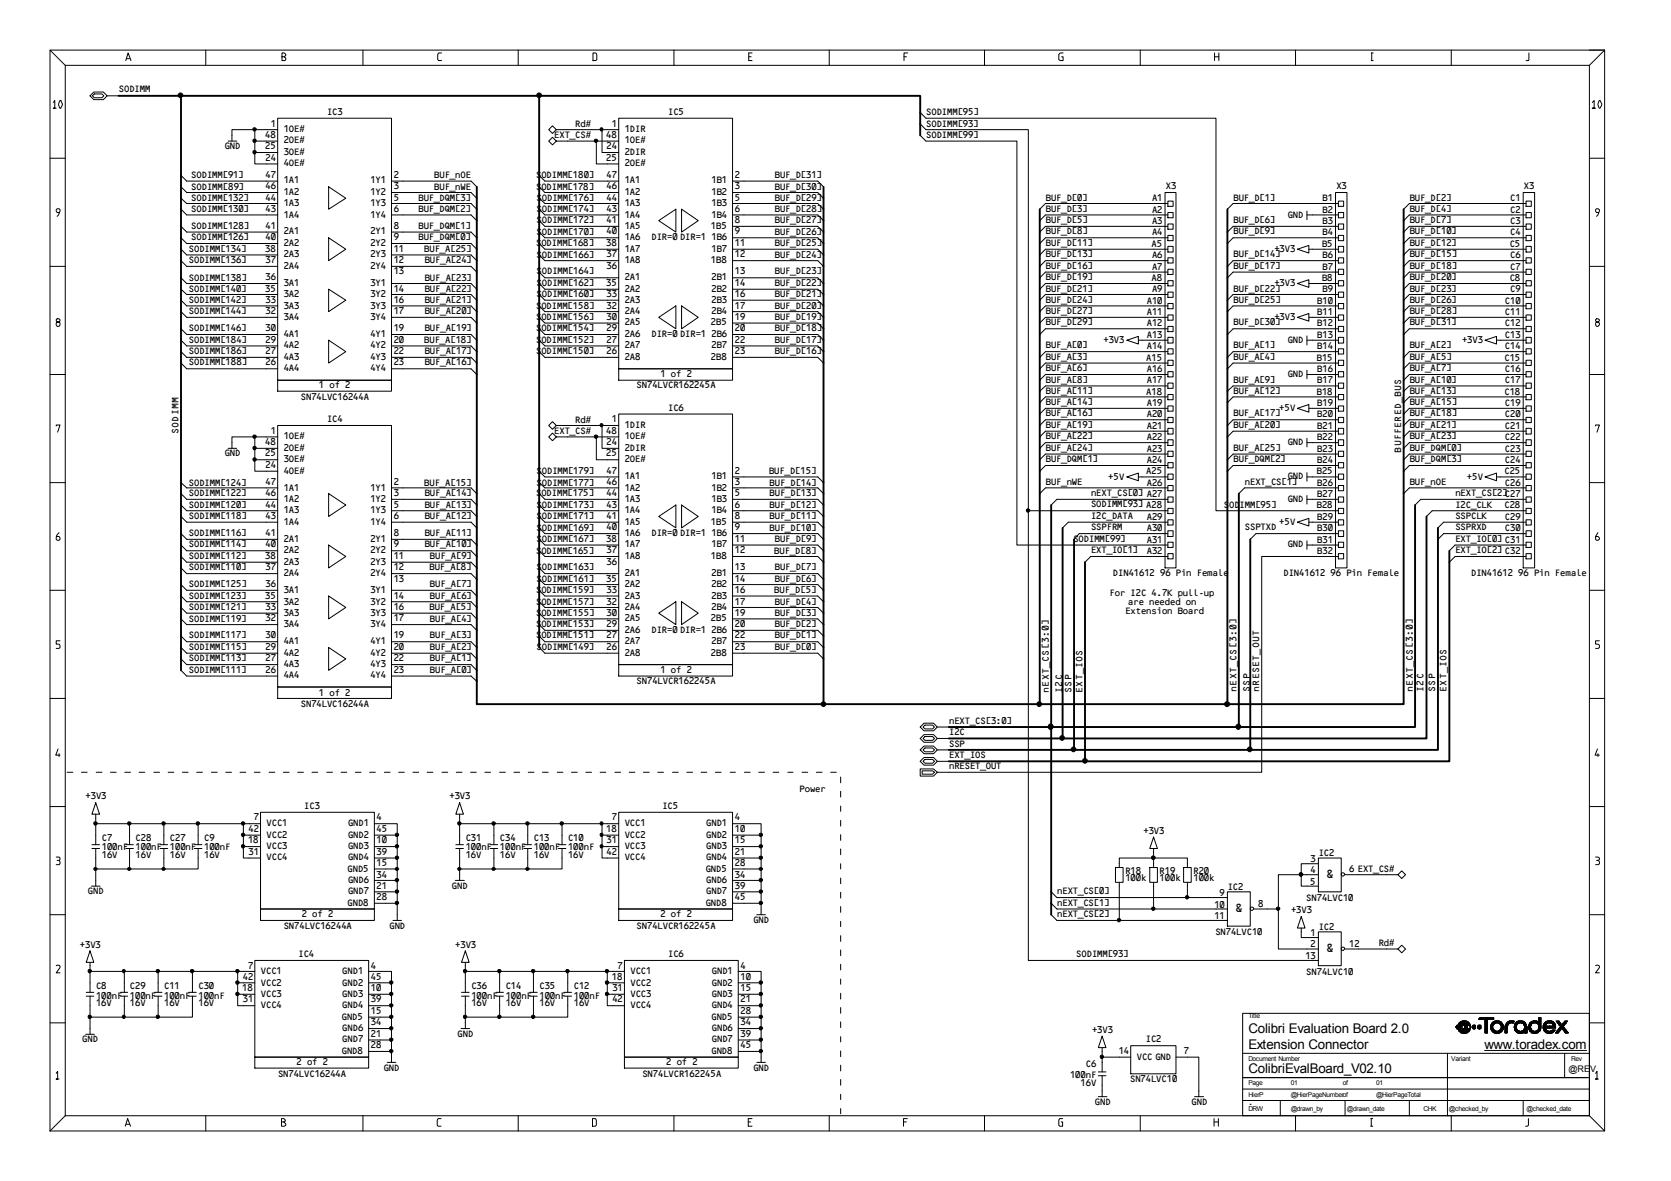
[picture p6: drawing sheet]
<svg xmlns="http://www.w3.org/2000/svg" width="297mm" height="210mm" viewBox="0 0 297 210" stroke-linecap="round" stroke-linejoin="round" font-family="sans-serif">
<defs><g id="words">
<g font-size="2.4">
<text x="221.9" y="183.7">Colibri Evaluation Board 2.0</text>
<text x="221.9" y="190.7">ColibriEvalBoard_V02.10</text>
<text x="221.9" y="186.4">Extension Connector</text>
<text x="222" y="186.4">.</text>
<text x="263.9" y="186.5">www.toradex.com</text>
<text x="222" y="196.4">.</text>
</g>
<g font-size="2.1">
<text x="235.8" y="156.1">&amp;</text>
<text x="219.6" y="162.2">&amp;</text>
<text x="235.8" y="169.2">&amp;</text>
</g>
<g font-size="1.8">
<text x="21.1" y="16.4">SODIMM</text>
<text x="48.1" y="22.5">1</text>
<text x="50.4" y="23.5">1OE#</text>
<text x="58.1" y="20.5">IC3</text>
<text x="102.2" y="22.6">Rd#</text>
<text x="108.7" y="22.5">1</text>
<text x="111" y="23.5">1DIR</text>
<text x="118.7" y="20.5">IC5</text>
<text x="164.6" y="20.5">SODIMM[95]</text>
<text x="164.6" y="22.5">SODIMM[93]</text>
<text x="39.9" y="26.5">GND</text>
<text x="47.1" y="24.5">48</text>
<text x="47.1" y="26.5">25</text>
<text x="47.2" y="28.5">24</text>
<text x="50.4" y="25.5">2OE#</text>
<text x="50.4" y="29.6">4OE#</text>
<text x="50.4" y="27.5">3OE#</text>
<text x="98.5" y="24.6">EXT_CS#</text>
<text x="107.7" y="24.5">48</text>
<text x="107.7" y="28.5">25</text>
<text x="107.8" y="26.5">24</text>
<text x="111" y="27.5">2DIR</text>
<text x="111" y="25.5">1OE#</text>
<text x="111" y="29.6">2OE#</text>
<text x="164.6" y="24.5">SODIMM[99]</text>
<text x="34" y="31.7">SODIMM[91]</text>
<text x="34" y="33.7">SODIMM[89]</text>
<text x="34" y="35.7">SODIMM[132]</text>
<text x="47.2" y="31.6">47</text>
<text x="47.2" y="33.6">46</text>
<text x="47.2" y="35.7">44</text>
<text x="50.4" y="34.6">1A2</text>
<text x="50.4" y="32.6">1A1</text>
<text x="65.8" y="34.6">1Y2</text>
<text x="65.8" y="32.6">1Y1</text>
<text x="69.9" y="31.6">2</text>
<text x="69.9" y="33.6">3</text>
<text x="69.9" y="35.7">5</text>
<text x="74.3" y="35.7">BUF_DQM[3]</text>
<text x="77.1" y="33.7">BUF_nWE</text>
<text x="77.1" y="31.7">BUF_nOE</text>
<text x="95.2" y="31.7">SODIMM[180]</text>
<text x="95.2" y="33.7">SODIMM[178]</text>
<text x="95.3" y="35.7">SODIMM[176]</text>
<text x="107.8" y="31.6">47</text>
<text x="107.8" y="33.6">46</text>
<text x="107.8" y="35.7">44</text>
<text x="111" y="34.6">1A2</text>
<text x="111" y="32.6">1A1</text>
<text x="126.4" y="34.6">1B2</text>
<text x="126.4" y="32.6">1B1</text>
<text x="130.6" y="31.6">2</text>
<text x="130.6" y="33.6">3</text>
<text x="130.6" y="35.7">5</text>
<text x="137.7" y="31.7">BUF_D[31]</text>
<text x="137.7" y="33.7">BUF_D[30]</text>
<text x="137.7" y="35.7">BUF_D[29]</text>
<text x="185.8" y="35.7">BUF_D[0]</text>
<text x="204.7" y="35.7">A1</text>
<text x="207.2" y="33.5">X3</text>
<text x="219.2" y="35.7">BUF_D[1]</text>
<text x="235" y="35.7">B1</text>
<text x="237.5" y="33.5">X3</text>
<text x="250.5" y="35.7">BUF_D[2]</text>
<text x="268.4" y="35.7">C1</text>
<text x="270.8" y="33.5">X3</text>
<text x="34" y="37.7">SODIMM[130]</text>
<text x="34" y="40.7">SODIMM[128]</text>
<text x="47.2" y="37.7">43</text>
<text x="47.2" y="40.7">41</text>
<text x="50.4" y="41.7">2A1</text>
<text x="50.4" y="38.7">1A4</text>
<text x="50.4" y="36.7">1A3</text>
<text x="65.8" y="41.7">2Y1</text>
<text x="65.8" y="38.7">1Y4</text>
<text x="65.8" y="36.7">1Y3</text>
<text x="69.9" y="37.7">6</text>
<text x="69.9" y="40.7">8</text>
<text x="74.3" y="37.7">BUF_DQM[2]</text>
<text x="74.3" y="40.7">BUF_DQM[1]</text>
<text x="95.3" y="37.7">SODIMM[174]</text>
<text x="95.3" y="39.7">SODIMM[172]</text>
<text x="95.3" y="41.8">SODIMM[170]</text>
<text x="107.8" y="37.7">43</text>
<text x="107.8" y="39.7">41</text>
<text x="107.8" y="41.7">40</text>
<text x="111" y="40.7">1A5</text>
<text x="111" y="38.7">1A4</text>
<text x="111" y="36.7">1A3</text>
<text x="126.3" y="40.7">1B5</text>
<text x="126.4" y="38.7">1B4</text>
<text x="126.4" y="36.7">1B3</text>
<text x="130.6" y="37.7">6</text>
<text x="130.6" y="39.7">8</text>
<text x="130.6" y="41.7">9</text>
<text x="137.7" y="37.7">BUF_D[28]</text>
<text x="137.7" y="39.7">BUF_D[27]</text>
<text x="137.7" y="41.8">BUF_D[26]</text>
<text x="185.8" y="41.7">BUF_D[8]</text>
<text x="185.8" y="39.7">BUF_D[5]</text>
<text x="185.8" y="37.7">BUF_D[3]</text>
<text x="204.7" y="41.8">A4</text>
<text x="204.7" y="39.8">A3</text>
<text x="204.7" y="37.8">A2</text>
<text x="219.2" y="41.7">BUF_D[9]</text>
<text x="219.2" y="39.7">BUF_D[6]</text>
<text x="228.9" y="38.7">GND</text>
<text x="235" y="41.8">B4</text>
<text x="235" y="39.8">B3</text>
<text x="235" y="37.8">B2</text>
<text x="250.5" y="41.7">BUF_D[10]</text>
<text x="250.5" y="39.7">BUF_D[7]</text>
<text x="250.5" y="37.7">BUF_D[4]</text>
<text x="268.4" y="41.8">C4</text>
<text x="268.4" y="39.8">C3</text>
<text x="268.4" y="37.8">C2</text>
<text x="33.5" y="44.7">SODIMM[134]</text>
<text x="33.5" y="46.8">SODIMM[136]</text>
<text x="34" y="42.7">SODIMM[126]</text>
<text x="47.1" y="44.7">38</text>
<text x="47.2" y="42.7">40</text>
<text x="47.2" y="46.8">37</text>
<text x="50.4" y="47.8">2A4</text>
<text x="50.4" y="45.7">2A3</text>
<text x="50.4" y="43.7">2A2</text>
<text x="65.8" y="47.8">2Y4</text>
<text x="65.8" y="45.7">2Y3</text>
<text x="65.8" y="43.7">2Y2</text>
<text x="69.9" y="42.7">9</text>
<text x="69.9" y="44.7">11</text>
<text x="69.9" y="46.8">12</text>
<text x="74.3" y="42.7">BUF_DQM[0]</text>
<text x="75.4" y="44.7">BUF_A[25]</text>
<text x="75.4" y="46.8">BUF_A[24]</text>
<text x="95.2" y="43.8">SODIMM[168]</text>
<text x="95.3" y="45.8">SODIMM[166]</text>
<text x="107.7" y="43.7">38</text>
<text x="107.8" y="45.7">37</text>
<text x="107.8" y="47.8">36</text>
<text x="111" y="46.8">1A8</text>
<text x="111" y="44.7">1A7</text>
<text x="111" y="42.7">1A6</text>
<text x="115.7" y="42.7">DIR=0DIR=1</text>
<text x="126.3" y="46.8">1B8</text>
<text x="126.4" y="44.7">1B7</text>
<text x="126.4" y="42.7">1B6</text>
<text x="130.6" y="43.7">11</text>
<text x="130.6" y="45.7">12</text>
<text x="137.7" y="43.8">BUF_D[25]</text>
<text x="137.7" y="45.8">BUF_D[24]</text>
<text x="185.8" y="47.8">BUF_D[16]</text>
<text x="185.8" y="45.7">BUF_D[13]</text>
<text x="185.8" y="43.7">BUF_D[11]</text>
<text x="204.6" y="43.9">A5</text>
<text x="204.7" y="47.9">A7</text>
<text x="204.7" y="45.9">A6</text>
<text x="219.2" y="47.8">BUF_D[17]</text>
<text x="219.2" y="45.7">BUF_D[14]</text>
<text x="226.5" y="44.8">+3V3</text>
<text x="234.9" y="43.9">B5</text>
<text x="235" y="47.9">B7</text>
<text x="235" y="45.9">B6</text>
<text x="250.5" y="47.8">BUF_D[18]</text>
<text x="250.5" y="45.7">BUF_D[15]</text>
<text x="250.5" y="43.7">BUF_D[12]</text>
<text x="268.3" y="43.9">C5</text>
<text x="268.4" y="47.9">C7</text>
<text x="268.4" y="45.9">C6</text>
<text x="33.5" y="49.9">SODIMM[138]</text>
<text x="33.5" y="51.9">SODIMM[140]</text>
<text x="33.5" y="53.9">SODIMM[142]</text>
<text x="47.1" y="51.8">35</text>
<text x="47.2" y="49.8">36</text>
<text x="47.2" y="53.9">33</text>
<text x="50.4" y="52.8">3A2</text>
<text x="50.4" y="50.8">3A1</text>
<text x="65.8" y="52.8">3Y2</text>
<text x="65.8" y="50.8">3Y1</text>
<text x="69.9" y="48.8">13</text>
<text x="69.9" y="51.8">14</text>
<text x="69.9" y="53.9">16</text>
<text x="75.4" y="49.9">BUF_A[23]</text>
<text x="75.4" y="51.9">BUF_A[22]</text>
<text x="75.4" y="53.9">BUF_A[21]</text>
<text x="95.3" y="48.8">SODIMM[164]</text>
<text x="95.3" y="50.8">SODIMM[162]</text>
<text x="95.3" y="52.8">SODIMM[160]</text>
<text x="107.7" y="50.8">35</text>
<text x="107.8" y="52.8">33</text>
<text x="111" y="53.9">2A3</text>
<text x="111" y="51.8">2A2</text>
<text x="111" y="49.8">2A1</text>
<text x="126.4" y="53.9">2B3</text>
<text x="126.4" y="51.8">2B2</text>
<text x="126.4" y="49.8">2B1</text>
<text x="130.6" y="48.8">13</text>
<text x="130.6" y="50.8">14</text>
<text x="130.6" y="52.8">16</text>
<text x="137.7" y="48.8">BUF_D[23]</text>
<text x="137.7" y="50.8">BUF_D[22]</text>
<text x="137.7" y="52.8">BUF_D[21]</text>
<text x="185.8" y="53.9">BUF_D[24]</text>
<text x="185.8" y="51.8">BUF_D[21]</text>
<text x="185.8" y="49.8">BUF_D[19]</text>
<text x="203.8" y="53.9">A10</text>
<text x="204.6" y="50">A8</text>
<text x="204.7" y="51.9">A9</text>
<text x="219.2" y="53.9">BUF_D[25]</text>
<text x="219.2" y="51.8">BUF_D[22]</text>
<text x="226.5" y="50.9">+3V3</text>
<text x="234.1" y="53.9">B10</text>
<text x="234.9" y="50">B8</text>
<text x="235" y="51.9">B9</text>
<text x="250.5" y="53.9">BUF_D[26]</text>
<text x="250.5" y="51.8">BUF_D[23]</text>
<text x="250.5" y="49.8">BUF_D[20]</text>
<text x="267.5" y="53.9">C10</text>
<text x="268.3" y="50">C8</text>
<text x="268.4" y="51.9">C9</text>
<text x="33.5" y="55.9">SODIMM[144]</text>
<text x="33.5" y="58.9">SODIMM[146]</text>
<text x="47.2" y="55.9">32</text>
<text x="47.2" y="58.9">30</text>
<text x="50.4" y="59.9">4A1</text>
<text x="50.4" y="56.8">3A4</text>
<text x="50.4" y="54.9">3A3</text>
<text x="65.8" y="59.9">4Y1</text>
<text x="65.8" y="56.8">3Y4</text>
<text x="65.8" y="54.9">3Y3</text>
<text x="69.9" y="55.9">17</text>
<text x="69.9" y="58.9">19</text>
<text x="75.4" y="55.9">BUF_A[20]</text>
<text x="75.4" y="58.9">BUF_A[19]</text>
<text x="95.2" y="54.9">SODIMM[158]</text>
<text x="95.2" y="56.8">SODIMM[156]</text>
<text x="95.2" y="58.9">SODIMM[154]</text>
<text x="107.8" y="54.9">32</text>
<text x="107.8" y="56.8">30</text>
<text x="107.8" y="58.9">29</text>
<text x="111" y="59.9">2A6</text>
<text x="111" y="57.8">2A5</text>
<text x="111" y="55.9">2A4</text>
<text x="115.7" y="59.9">DIR=0DIR=1</text>
<text x="126.3" y="57.8">2B5</text>
<text x="126.4" y="59.9">2B6</text>
<text x="126.4" y="55.9">2B4</text>
<text x="130.6" y="54.9">17</text>
<text x="130.6" y="56.8">19</text>
<text x="130.6" y="58.9">20</text>
<text x="137.7" y="54.9">BUF_D[20]</text>
<text x="137.7" y="56.8">BUF_D[19]</text>
<text x="137.7" y="58.9">BUF_D[18]</text>
<text x="185.8" y="57.8">BUF_D[29]</text>
<text x="185.8" y="55.9">BUF_D[27]</text>
<text x="203.8" y="58">A12</text>
<text x="203.8" y="56">A11</text>
<text x="219.2" y="57.8">BUF_D[30]</text>
<text x="226.5" y="56.9">+3V3</text>
<text x="234.1" y="58">B12</text>
<text x="234.1" y="56">B11</text>
<text x="250.5" y="57.8">BUF_D[31]</text>
<text x="250.5" y="55.9">BUF_D[28]</text>
<text x="267.5" y="58">C12</text>
<text x="267.5" y="56">C11</text>
<text x="33.5" y="60.9">SODIMM[184]</text>
<text x="33.5" y="62.9">SODIMM[186]</text>
<text x="33.5" y="65">SODIMM[188]</text>
<text x="47.2" y="60.9">29</text>
<text x="47.2" y="62.9">27</text>
<text x="47.2" y="65">26</text>
<text x="50.4" y="66">4A4</text>
<text x="50.4" y="63.9">4A3</text>
<text x="50.4" y="61.9">4A2</text>
<text x="65.8" y="66">4Y4</text>
<text x="65.8" y="63.9">4Y3</text>
<text x="65.8" y="61.9">4Y2</text>
<text x="69.9" y="60.9">20</text>
<text x="69.9" y="62.9">22</text>
<text x="69.9" y="65">23</text>
<text x="75.4" y="60.9">BUF_A[18]</text>
<text x="75.4" y="62.9">BUF_A[17]</text>
<text x="75.4" y="65">BUF_A[16]</text>
<text x="95.2" y="60.9">SODIMM[152]</text>
<text x="95.2" y="62.9">SODIMM[150]</text>
<text x="107.8" y="60.9">27</text>
<text x="107.8" y="62.9">26</text>
<text x="111" y="63.9">2A8</text>
<text x="111" y="61.9">2A7</text>
<text x="126.3" y="63.9">2B8</text>
<text x="126.4" y="61.9">2B7</text>
<text x="130.6" y="60.9">22</text>
<text x="130.6" y="62.9">23</text>
<text x="137.7" y="60.9">BUF_D[17]</text>
<text x="137.7" y="62.9">BUF_D[16]</text>
<text x="185.8" y="66">BUF_A[6]</text>
<text x="185.8" y="63.9">BUF_A[3]</text>
<text x="185.8" y="61.9">BUF_A[0]</text>
<text x="196.1" y="61">+3V3</text>
<text x="203.7" y="64.1">A15</text>
<text x="203.8" y="62.1">A14</text>
<text x="203.8" y="60">A13</text>
<text x="219.2" y="63.9">BUF_A[4]</text>
<text x="219.2" y="61.9">BUF_A[1]</text>
<text x="228.9" y="60.9">GND</text>
<text x="234" y="64.1">B15</text>
<text x="234.1" y="62.1">B14</text>
<text x="234.1" y="60">B13</text>
<text x="250.5" y="66">BUF_A[7]</text>
<text x="250.5" y="63.9">BUF_A[5]</text>
<text x="250.5" y="61.9">BUF_A[2]</text>
<text x="259.8" y="61">+3V3</text>
<text x="267.4" y="64.1">C15</text>
<text x="267.5" y="62.1">C14</text>
<text x="267.5" y="60">C13</text>
<text x="53.4" y="71">SN74LVC16244A</text>
<text x="56.6" y="69">1 of 2</text>
<text x="113.1" y="69">SN74LVCR162245A</text>
<text x="117.3" y="67">1 of 2</text>
<text x="185.8" y="70">BUF_A[11]</text>
<text x="185.8" y="68">BUF_A[8]</text>
<text x="203.7" y="70.1">A18</text>
<text x="203.8" y="68.1">A17</text>
<text x="203.8" y="66.1">A16</text>
<text x="219.2" y="70">BUF_A[12]</text>
<text x="219.2" y="68">BUF_A[9]</text>
<text x="228.9" y="67">GND</text>
<text x="234" y="70.1">B18</text>
<text x="234.1" y="68.1">B17</text>
<text x="234.1" y="66.1">B16</text>
<text x="250.5" y="70">BUF_A[13]</text>
<text x="250.5" y="68">BUF_A[10]</text>
<text x="267.4" y="70.1">C18</text>
<text x="267.5" y="68.1">C17</text>
<text x="267.5" y="66.1">C16</text>
<text x="31.7" y="77.1" transform="rotate(-90 31.7 77.1)">SODIMM</text>
<text x="48.1" y="77.1">1</text>
<text x="58.1" y="75">IC4</text>
<text x="98.5" y="77.1">EXT_CS#</text>
<text x="102.2" y="75.2">Rd#</text>
<text x="107.7" y="77.1">48</text>
<text x="108.7" y="75">1</text>
<text x="111" y="76">1DIR</text>
<text x="118.7" y="73.1">IC6</text>
<text x="185.8" y="76">BUF_A[19]</text>
<text x="185.8" y="74">BUF_A[16]</text>
<text x="185.8" y="72.1">BUF_A[14]</text>
<text x="203.8" y="76.2">A21</text>
<text x="203.8" y="74.2">A20</text>
<text x="203.8" y="72.2">A19</text>
<text x="219.2" y="76">BUF_A[20]</text>
<text x="219.2" y="74">BUF_A[17]</text>
<text x="227.3" y="73.1">+5V</text>
<text x="234.1" y="76.2">B21</text>
<text x="234.1" y="74.2">B20</text>
<text x="234.1" y="72.2">B19</text>
<text x="250.5" y="76">BUF_A[21]</text>
<text x="250.5" y="74">BUF_A[18]</text>
<text x="250.5" y="72.1">BUF_A[15]</text>
<text x="267.5" y="76.2">C21</text>
<text x="267.5" y="74.2">C20</text>
<text x="267.5" y="72.2">C19</text>
<text x="39.9" y="81.1">GND</text>
<text x="47.1" y="79.1">48</text>
<text x="47.1" y="81.1">25</text>
<text x="47.2" y="83.2">24</text>
<text x="50.4" y="80.1">2OE#</text>
<text x="50.4" y="82.1">3OE#</text>
<text x="50.4" y="78.1">1OE#</text>
<text x="107.7" y="81.1">25</text>
<text x="107.8" y="79.1">24</text>
<text x="111" y="80.1">2DIR</text>
<text x="111" y="78.1">1OE#</text>
<text x="111" y="82.1">2OE#</text>
<text x="185.8" y="80.1">BUF_A[24]</text>
<text x="185.8" y="78.1">BUF_A[22]</text>
<text x="185.8" y="82.1">BUF_DQM[1]</text>
<text x="203.8" y="82.3">A24</text>
<text x="203.8" y="80.3">A23</text>
<text x="203.8" y="78.2">A22</text>
<text x="219.2" y="80.1">BUF_A[25]</text>
<text x="219.2" y="82.1">BUF_DQM[2]</text>
<text x="228.9" y="79.1">GND</text>
<text x="234.1" y="82.3">B24</text>
<text x="234.1" y="80.3">B23</text>
<text x="234.1" y="78.2">B22</text>
<text x="249.1" y="80.4" transform="rotate(-90 249.1 80.4)">BUFFERED_BUS</text>
<text x="250.5" y="78.1">BUF_A[23]</text>
<text x="250.5" y="82.1">BUF_DQM[3]</text>
<text x="250.5" y="80.1">BUF_DQM[0]</text>
<text x="267.5" y="82.3">C24</text>
<text x="267.5" y="80.3">C23</text>
<text x="267.5" y="78.2">C22</text>
<text x="33.5" y="86.3">SODIMM[124]</text>
<text x="33.5" y="88.2">SODIMM[122]</text>
<text x="47.2" y="86.2">47</text>
<text x="47.2" y="88.2">46</text>
<text x="50.4" y="84.2">4OE#</text>
<text x="50.4" y="89.3">1A2</text>
<text x="50.4" y="87.2">1A1</text>
<text x="65.8" y="89.3">1Y2</text>
<text x="65.8" y="87.2">1Y1</text>
<text x="69.9" y="86.2">2</text>
<text x="69.9" y="88.2">3</text>
<text x="75.4" y="86.3">BUF_A[15]</text>
<text x="75.4" y="88.2">BUF_A[14]</text>
<text x="95.2" y="88.2">SODIMM[175]</text>
<text x="95.3" y="84.3">SODIMM[179]</text>
<text x="95.3" y="86.3">SODIMM[177]</text>
<text x="107.8" y="84.2">47</text>
<text x="107.8" y="86.2">46</text>
<text x="107.8" y="88.2">44</text>
<text x="111" y="89.3">1A3</text>
<text x="111" y="87.2">1A2</text>
<text x="111" y="85.2">1A1</text>
<text x="126.4" y="89.3">1B3</text>
<text x="126.4" y="87.2">1B2</text>
<text x="126.4" y="85.2">1B1</text>
<text x="130.6" y="84.2">2</text>
<text x="130.6" y="86.2">3</text>
<text x="130.6" y="88.2">5</text>
<text x="136.7" y="84.3">BUF_D[15]</text>
<text x="136.7" y="86.3">BUF_D[14]</text>
<text x="136.7" y="88.2">BUF_D[13]</text>
<text x="185.8" y="86.2">BUF_nWE</text>
<text x="193.9" y="88.2">nEXT_CS[0] A27</text>
<text x="196.9" y="85.3">+5V</text>
<text x="203.7" y="84.3">A25</text>
<text x="203.8" y="86.3">A26</text>
<text x="221.2" y="86.2">nEXT_CS[1]</text>
<text x="228.9" y="89.3">GND</text>
<text x="228.9" y="85.2">GND</text>
<text x="234" y="84.3">B25</text>
<text x="234.1" y="88.3">B27</text>
<text x="234.1" y="86.3">B26</text>
<text x="250.5" y="86.2">BUF_nOE</text>
<text x="258.7" y="88.2">nEXT_CS[2]C27</text>
<text x="260.7" y="85.3">+5V</text>
<text x="267.4" y="84.3">C25</text>
<text x="267.5" y="86.3">C26</text>
<text x="33.5" y="90.3">SODIMM[120]</text>
<text x="33.5" y="92.3">SODIMM[118]</text>
<text x="33.5" y="95.3">SODIMM[116]</text>
<text x="47.2" y="90.3">44</text>
<text x="47.2" y="92.2">43</text>
<text x="47.2" y="95.3">41</text>
<text x="50.4" y="93.2">1A4</text>
<text x="50.4" y="91.2">1A3</text>
<text x="65.8" y="93.2">1Y4</text>
<text x="65.8" y="91.2">1Y3</text>
<text x="69.9" y="90.3">5</text>
<text x="69.9" y="92.2">6</text>
<text x="69.9" y="95.3">8</text>
<text x="75.4" y="90.3">BUF_A[13]</text>
<text x="75.4" y="92.3">BUF_A[12]</text>
<text x="75.4" y="95.3">BUF_A[11]</text>
<text x="95.3" y="90.3">SODIMM[173]</text>
<text x="95.3" y="92.3">SODIMM[171]</text>
<text x="95.3" y="94.3">SODIMM[169]</text>
<text x="107.8" y="90.3">43</text>
<text x="107.8" y="92.2">41</text>
<text x="107.8" y="94.2">40</text>
<text x="111" y="95.3">1A6</text>
<text x="111" y="93.2">1A5</text>
<text x="111" y="91.2">1A4</text>
<text x="115.7" y="95.3">DIR=0DIR=1</text>
<text x="126.3" y="93.2">1B5</text>
<text x="126.4" y="95.3">1B6</text>
<text x="126.4" y="91.2">1B4</text>
<text x="130.6" y="90.3">6</text>
<text x="130.6" y="92.2">8</text>
<text x="130.6" y="94.2">9</text>
<text x="136.7" y="90.3">BUF_D[12]</text>
<text x="136.7" y="92.3">BUF_D[11]</text>
<text x="136.7" y="94.3">BUF_D[10]</text>
<text x="193.9" y="92.2">I2C_DATA</text>
<text x="193.9" y="94.2">SSPFRM</text>
<text x="193.9" y="90.2">SODIMM[93] A28</text>
<text x="203.8" y="94.4">A30</text>
<text x="203.8" y="92.4">A29</text>
<text x="217.5" y="90.3">SODIMM[95]</text>
<text x="221.2" y="94.2">SSPTXD</text>
<text x="227.3" y="93.3">+5V</text>
<text x="234" y="90.4">B28</text>
<text x="234.1" y="94.4">B30</text>
<text x="234.1" y="92.4">B29</text>
<text x="258.7" y="90.3">I2C_CLK</text>
<text x="258.7" y="92.2">SSPCLK</text>
<text x="258.7" y="94.2">SSPRXD</text>
<text x="267.4" y="90.4">C28</text>
<text x="267.5" y="94.4">C30</text>
<text x="267.5" y="92.4">C29</text>
<text x="33.5" y="97.3">SODIMM[114]</text>
<text x="33.5" y="99.3">SODIMM[112]</text>
<text x="33.5" y="101.4">SODIMM[110]</text>
<text x="47.1" y="99.3">38</text>
<text x="47.2" y="97.3">40</text>
<text x="47.2" y="101.4">37</text>
<text x="50.4" y="100.3">2A3</text>
<text x="50.4" y="98.3">2A2</text>
<text x="50.4" y="96.3">2A1</text>
<text x="65.8" y="100.3">2Y3</text>
<text x="65.8" y="98.3">2Y2</text>
<text x="65.8" y="96.3">2Y1</text>
<text x="69.9" y="97.3">9</text>
<text x="69.9" y="99.3">11</text>
<text x="69.9" y="101.4">12</text>
<text x="75.4" y="97.3">BUF_A[10]</text>
<text x="76.3" y="101.4">BUF_A[8]</text>
<text x="76.4" y="99.3">BUF_A[9]</text>
<text x="95.2" y="98.4">SODIMM[165]</text>
<text x="95.3" y="96.4">SODIMM[167]</text>
<text x="95.3" y="101.4">SODIMM[163]</text>
<text x="107.7" y="96.3">38</text>
<text x="107.8" y="98.3">37</text>
<text x="107.8" y="100.3">36</text>
<text x="111" y="99.3">1A8</text>
<text x="111" y="97.3">1A7</text>
<text x="126.3" y="99.3">1B8</text>
<text x="126.4" y="97.3">1B7</text>
<text x="130.6" y="96.3">11</text>
<text x="130.6" y="98.3">12</text>
<text x="130.6" y="101.4">13</text>
<text x="137.6" y="98.4">BUF_D[8]</text>
<text x="137.7" y="96.4">BUF_D[9]</text>
<text x="137.7" y="101.4">BUF_D[7]</text>
<text x="190.8" y="96.3">SODIMM[99]</text>
<text x="193.9" y="98.3">EXT_IO[1]</text>
<text x="203.8" y="98.5">A32</text>
<text x="203.8" y="96.4">A31</text>
<text x="228.9" y="97.3">GND</text>
<text x="234.1" y="98.5">B32</text>
<text x="234.1" y="96.4">B31</text>
<text x="258.7" y="96.3">EXT_IO[0]C31</text>
<text x="258.7" y="98.3">EXT_IO[2]C32</text>
<text x="33.5" y="104.4">SODIMM[125]</text>
<text x="33.5" y="106.4">SODIMM[123]</text>
<text x="47.1" y="106.4">35</text>
<text x="47.2" y="104.4">36</text>
<text x="50.4" y="107.5">3A2</text>
<text x="50.4" y="105.4">3A1</text>
<text x="50.4" y="102.4">2A4</text>
<text x="65.8" y="107.5">3Y2</text>
<text x="65.8" y="105.4">3Y1</text>
<text x="65.8" y="102.4">2Y4</text>
<text x="69.9" y="103.4">13</text>
<text x="69.9" y="106.4">14</text>
<text x="76.4" y="104.4">BUF_A[7]</text>
<text x="76.4" y="106.4">BUF_A[6]</text>
<text x="95.2" y="105.4">SODIMM[159]</text>
<text x="95.2" y="107.5">SODIMM[157]</text>
<text x="95.3" y="103.4">SODIMM[161]</text>
<text x="107.7" y="103.4">35</text>
<text x="107.8" y="105.4">33</text>
<text x="107.8" y="107.5">32</text>
<text x="111" y="106.4">2A3</text>
<text x="111" y="104.4">2A2</text>
<text x="111" y="102.4">2A1</text>
<text x="126.4" y="106.4">2B3</text>
<text x="126.4" y="104.4">2B2</text>
<text x="126.4" y="102.4">2B1</text>
<text x="130.6" y="103.4">14</text>
<text x="130.6" y="105.4">16</text>
<text x="130.6" y="107.5">17</text>
<text x="137.6" y="105.4">BUF_D[5]</text>
<text x="137.7" y="103.4">BUF_D[6]</text>
<text x="137.7" y="107.5">BUF_D[4]</text>
<text x="197.2" y="105.9">For I2C 4.7K pull-up</text>
<text x="197.8" y="102.4">DIN41612 96 Pin Female</text>
<text x="200.5" y="107.5">are needed on</text>
<text x="228.1" y="102.4">DIN41612 96 Pin Female</text>
<text x="261.5" y="102.4">DIN41612 96 Pin Female</text>
<text x="33.5" y="108.5">SODIMM[121]</text>
<text x="33.5" y="110.5">SODIMM[119]</text>
<text x="33.5" y="113.5">SODIMM[117]</text>
<text x="47.2" y="108.4">33</text>
<text x="47.2" y="110.4">32</text>
<text x="47.2" y="113.5">30</text>
<text x="50.4" y="111.4">3A4</text>
<text x="50.4" y="109.4">3A3</text>
<text x="65.8" y="111.4">3Y4</text>
<text x="65.8" y="109.4">3Y3</text>
<text x="69.9" y="108.4">16</text>
<text x="69.9" y="110.4">17</text>
<text x="69.9" y="113.5">19</text>
<text x="76.3" y="108.5">BUF_A[5]</text>
<text x="76.4" y="110.5">BUF_A[4]</text>
<text x="76.4" y="113.5">BUF_A[3]</text>
<text x="95.2" y="109.4">SODIMM[155]</text>
<text x="95.2" y="111.4">SODIMM[153]</text>
<text x="95.2" y="113.5">SODIMM[151]</text>
<text x="107.8" y="109.4">30</text>
<text x="107.8" y="111.4">29</text>
<text x="107.8" y="113.5">27</text>
<text x="111" y="112.5">2A6</text>
<text x="111" y="110.4">2A5</text>
<text x="111" y="108.4">2A4</text>
<text x="115.7" y="112.5">DIR=0DIR=1</text>
<text x="126.3" y="110.4">2B5</text>
<text x="126.4" y="112.5">2B6</text>
<text x="126.4" y="108.4">2B4</text>
<text x="130.6" y="109.4">19</text>
<text x="130.6" y="111.4">20</text>
<text x="130.6" y="113.5">22</text>
<text x="137.7" y="109.4">BUF_D[3]</text>
<text x="137.7" y="111.4">BUF_D[2]</text>
<text x="137.7" y="113.5">BUF_D[1]</text>
<text x="200" y="109.1">Extension Board</text>
<text x="33.5" y="115.5">SODIMM[115]</text>
<text x="33.5" y="117.5">SODIMM[113]</text>
<text x="33.5" y="119.6">SODIMM[111]</text>
<text x="47.2" y="115.5">29</text>
<text x="47.2" y="117.5">27</text>
<text x="47.2" y="119.6">26</text>
<text x="50.4" y="118.5">4A3</text>
<text x="50.4" y="116.5">4A2</text>
<text x="50.4" y="114.5">4A1</text>
<text x="65.8" y="118.5">4Y3</text>
<text x="65.8" y="116.5">4Y2</text>
<text x="65.8" y="114.5">4Y1</text>
<text x="69.9" y="115.5">20</text>
<text x="69.9" y="117.5">22</text>
<text x="69.9" y="119.6">23</text>
<text x="76.4" y="115.5">BUF_A[2]</text>
<text x="76.4" y="117.5">BUF_A[1]</text>
<text x="76.4" y="119.6">BUF_A[0]</text>
<text x="95.3" y="115.5">SODIMM[149]</text>
<text x="107.8" y="115.5">26</text>
<text x="111" y="116.5">2A8</text>
<text x="111" y="114.5">2A7</text>
<text x="117.3" y="119.6">1 of 2</text>
<text x="126.3" y="116.5">2B8</text>
<text x="126.4" y="114.5">2B7</text>
<text x="130.6" y="115.5">23</text>
<text x="137.7" y="115.5">BUF_D[0]</text>
<text x="50.4" y="120.6">4A4</text>
<text x="53.4" y="125.6">SN74LVC16244A</text>
<text x="56.6" y="123.6">1 of 2</text>
<text x="65.8" y="120.6">4Y4</text>
<text x="113.1" y="121.6">SN74LVCR162245A</text>
<text x="186.4" y="123.1" transform="rotate(-90 186.4 123.1)">nEXT_CS[3:0]</text>
<text x="188.8" y="123.1" transform="rotate(-90 188.8 123.1)">I2C</text>
<text x="190.5" y="123.1" transform="rotate(-90 190.5 123.1)">SSP</text>
<text x="192.4" y="123.1" transform="rotate(-90 192.4 123.1)">EXT_IOS</text>
<text x="219.8" y="123" transform="rotate(-90 219.8 123)">nEXT_CS[3:0]</text>
<text x="222.2" y="123" transform="rotate(-90 222.2 123)">SSP</text>
<text x="223.9" y="123" transform="rotate(-90 223.9 123)">nRESET_OUT</text>
<text x="251.1" y="123" transform="rotate(-90 251.1 123)">nEXT_CS[3:0]</text>
<text x="253.1" y="123" transform="rotate(-90 253.1 123)">I2C</text>
<text x="255.1" y="123" transform="rotate(-90 255.1 123)">SSP</text>
<text x="257.1" y="123" transform="rotate(-90 257.1 123)">EXT_IOS</text>
<text x="168.7" y="130.7">I2C</text>
<text x="168.7" y="128.6">nEXT_CS[3:0]</text>
<text x="168.7" y="136.8">nRESET_OUT</text>
<text x="168.7" y="132.7">SSP</text>
<text x="168.7" y="134.7">EXT_IOS</text>
<text x="15.2" y="142.1">+3V3</text>
<text x="54" y="143.8">IC3</text>
<text x="79.8" y="142.1">+3V3</text>
<text x="117.7" y="143.8">IC5</text>
<text x="142.1" y="140.8">Power</text>
<text x="18" y="149.5">C7</text>
<text x="24" y="149.5">C28</text>
<text x="30.1" y="149.5">C27</text>
<text x="36.2" y="149.5">C9</text>
<text x="44" y="149.9">18</text>
<text x="44.1" y="147.8">42</text>
<text x="45" y="145.8">7</text>
<text x="47.3" y="148.9">VCC2</text>
<text x="47.3" y="146.8">VCC1</text>
<text x="61.8" y="146.8">GND1</text>
<text x="61.8" y="148.9">GND2</text>
<text x="66.9" y="145.8">4</text>
<text x="66.9" y="147.8">45</text>
<text x="66.9" y="149.9">10</text>
<text x="82.7" y="149.5">C31</text>
<text x="88.8" y="149.5">C34</text>
<text x="94.8" y="149.5">C13</text>
<text x="100.9" y="149.5">C10</text>
<text x="107.7" y="147.8">18</text>
<text x="107.8" y="149.9">31</text>
<text x="108.7" y="145.8">7</text>
<text x="111" y="146.8">VCC1</text>
<text x="111" y="148.9">VCC2</text>
<text x="125.5" y="148.9">GND2</text>
<text x="125.5" y="146.8">GND1</text>
<text x="130.6" y="149.9">15</text>
<text x="130.6" y="147.8">10</text>
<text x="130.6" y="145.8">4</text>
<text x="203.2" y="148.2">+3V3</text>
<text x="18" y="151.1">100nF 100nF</text>
<text x="18" y="152.5">16V</text>
<text x="24" y="152.5">16V</text>
<text x="30.1" y="151.1">100nF</text>
<text x="30.1" y="152.5">16V</text>
<text x="36.2" y="151.1">100nF</text>
<text x="36.2" y="152.5">16V</text>
<text x="44.1" y="151.9">31</text>
<text x="47.3" y="150.9">VCC3</text>
<text x="47.3" y="152.9">VCC4</text>
<text x="61.7" y="155">GND5</text>
<text x="61.8" y="150.9">GND3</text>
<text x="61.8" y="152.9">GND4</text>
<text x="66.9" y="151.9">39</text>
<text x="66.9" y="153.9">15</text>
<text x="66.9" y="156">34</text>
<text x="82.7" y="151.1">100nF</text>
<text x="82.7" y="152.5">16V</text>
<text x="88.8" y="151.1">100nF 100nF</text>
<text x="88.8" y="152.5">16V</text>
<text x="94.8" y="152.5">16V</text>
<text x="100.9" y="151.1">100nF</text>
<text x="100.9" y="152.5">16V</text>
<text x="107.8" y="151.9">42</text>
<text x="111" y="152.9">VCC4</text>
<text x="111" y="150.9">VCC3</text>
<text x="125.4" y="155">GND5</text>
<text x="125.5" y="152.9">GND4</text>
<text x="125.5" y="150.9">GND3</text>
<text x="130.6" y="153.9">28</text>
<text x="130.6" y="151.9">21</text>
<text x="130.6" y="156">34</text>
<text x="200" y="155.3">R18</text>
<text x="206.1" y="155.3">R19</text>
<text x="212.1" y="155.3">R20</text>
<text x="232.9" y="153.2">3</text>
<text x="232.9" y="155.2">4</text>
<text x="234.4" y="152.1">IC2</text>
<text x="239.8" y="155">6 EXT_CS#</text>
<text x="15.6" y="158.9">GND</text>
<text x="61.7" y="161">GND8</text>
<text x="61.8" y="157">GND6</text>
<text x="61.8" y="158.9">GND7</text>
<text x="66.9" y="158">21</text>
<text x="66.9" y="159.9">28</text>
<text x="80.3" y="158">GND</text>
<text x="125.4" y="161">GND8</text>
<text x="125.5" y="158.9">GND7</text>
<text x="125.5" y="157">GND6</text>
<text x="130.6" y="159.9">45</text>
<text x="130.6" y="158">39</text>
<text x="187.9" y="161">nEXT_CS[1]</text>
<text x="187.9" y="158.9">nEXT_CS[0]</text>
<text x="200" y="156.6">100k</text>
<text x="206.1" y="156.6">100k</text>
<text x="212.1" y="156.6">100k</text>
<text x="215.8" y="161.3">10</text>
<text x="216.7" y="159.3">9</text>
<text x="218.2" y="158.2">IC2</text>
<text x="223.6" y="161.1">8</text>
<text x="232.2" y="160.2">SN74LVC10</text>
<text x="232.8" y="157.2">5</text>
<text x="50.4" y="165">SN74LVC16244A</text>
<text x="53.6" y="163">2 of 2</text>
<text x="69.2" y="165">GND</text>
<text x="113.1" y="165">SN74LVCR162245A</text>
<text x="117.3" y="163">2 of 2</text>
<text x="133.9" y="164">GND</text>
<text x="187.9" y="163">nEXT_CS[2]</text>
<text x="215.8" y="163.3">11</text>
<text x="216" y="166.2">SN74LVC10</text>
<text x="229.4" y="162.3">+3V3</text>
<text x="232.9" y="166.3">1</text>
<text x="234.4" y="165.3">IC2</text>
<text x="14.1" y="168.4">+3V3</text>
<text x="44" y="172.1">7</text>
<text x="46.3" y="173.2">VCC1</text>
<text x="53" y="170.1">IC4</text>
<text x="60.8" y="173.2">GND1</text>
<text x="65.9" y="172.1">4</text>
<text x="80.9" y="168.4">+3V3</text>
<text x="109.7" y="172.1">7</text>
<text x="112" y="173.2">VCC1</text>
<text x="118.7" y="170.1">IC6</text>
<text x="126.5" y="173.2">GND1</text>
<text x="131.6" y="172.1">4</text>
<text x="191.3" y="170.1">SODIMM[93]</text>
<text x="232" y="170.4">13</text>
<text x="232.2" y="173.3">SN74LVC10</text>
<text x="232.9" y="168.3">2</text>
<text x="239.8" y="168.2">12</text>
<text x="245" y="168.1">Rd#</text>
<text x="17" y="175.8">C8</text>
<text x="17" y="177.5">100nF 100nF</text>
<text x="17" y="178.8">16V</text>
<text x="23" y="175.8">C29</text>
<text x="23" y="178.8">16V</text>
<text x="29.1" y="175.8">C11</text>
<text x="29.1" y="177.5">100nF</text>
<text x="29.1" y="178.8">16V</text>
<text x="35.2" y="175.8">C30</text>
<text x="35.2" y="177.5">100nF</text>
<text x="35.2" y="178.8">16V</text>
<text x="43" y="176.1">18</text>
<text x="43.1" y="174.2">42</text>
<text x="43.1" y="178.2">31</text>
<text x="46.3" y="175.2">VCC2</text>
<text x="46.3" y="177.1">VCC3</text>
<text x="46.3" y="179.2">VCC4</text>
<text x="60.8" y="175.2">GND2</text>
<text x="60.8" y="177.1">GND3</text>
<text x="60.8" y="179.2">GND4</text>
<text x="65.9" y="174.2">45</text>
<text x="65.9" y="176.1">10</text>
<text x="65.9" y="178.2">39</text>
<text x="83.7" y="175.8">C36</text>
<text x="83.7" y="177.5">100nF</text>
<text x="83.7" y="178.8">16V</text>
<text x="89.8" y="175.8">C14</text>
<text x="89.8" y="177.5">100nF 100nF</text>
<text x="89.8" y="178.8">16V</text>
<text x="95.8" y="175.8">C35</text>
<text x="95.8" y="178.8">16V</text>
<text x="101.9" y="175.8">C12</text>
<text x="101.9" y="177.5">100nF</text>
<text x="101.9" y="178.8">16V</text>
<text x="108.7" y="174.2">18</text>
<text x="108.8" y="178.2">42</text>
<text x="108.8" y="176.1">31</text>
<text x="112" y="179.2">VCC4</text>
<text x="112" y="177.1">VCC3</text>
<text x="112" y="175.2">VCC2</text>
<text x="126.5" y="179.2">GND4</text>
<text x="126.5" y="177.1">GND3</text>
<text x="126.5" y="175.2">GND2</text>
<text x="131.6" y="178.2">21</text>
<text x="131.6" y="176.1">15</text>
<text x="131.6" y="174.2">10</text>
<text x="14.6" y="185.3">GND</text>
<text x="60.7" y="181.2">GND5</text>
<text x="60.8" y="183.2">GND6</text>
<text x="60.8" y="185.3">GND7</text>
<text x="65.9" y="180.2">15</text>
<text x="65.9" y="182.2">34</text>
<text x="65.9" y="184.2">21</text>
<text x="81.3" y="184.2">GND</text>
<text x="126.4" y="181.2">GND5</text>
<text x="126.5" y="185.3">GND7</text>
<text x="126.5" y="183.2">GND6</text>
<text x="131.6" y="184.2">39</text>
<text x="131.6" y="180.2">28</text>
<text x="131.6" y="182.2">34</text>
<text x="194.1" y="183.6">+3V3</text>
<text x="203.6" y="185.3">IC2</text>
<text x="49.4" y="191.4">SN74LVC16244A</text>
<text x="52.7" y="189.3">2 of 2</text>
<text x="60.7" y="187.3">GND8</text>
<text x="65.9" y="186.3">28</text>
<text x="68.2" y="190.3">GND</text>
<text x="114.1" y="191.4">SN74LVCR162245A</text>
<text x="118.4" y="189.3">2 of 2</text>
<text x="126.4" y="187.3">GND8</text>
<text x="131.6" y="186.3">45</text>
<text x="133.9" y="190.3">GND</text>
<text x="190.2" y="191.6">100nF</text>
<text x="193" y="189.6">C6</text>
<text x="198.8" y="187.3">14</text>
<text x="202" y="188.3">VCC GND</text>
<text x="210.4" y="187.3">7</text>
<text x="192" y="193">16V</text>
<text x="194.6" y="196.4">GND</text>
<text x="200.8" y="192.4">SN74LVC10</text>
<text x="211.8" y="196.4">GND</text>
</g>
<text font-size="1.6" x="278.8" y="190.5">@REV</text>
<g font-size="1.2">
<text x="221.9" y="180.9">Title</text>
<text x="221.9" y="188.7">Document Number</text>
<text x="258" y="188.7">Variant</text>
<text x="279.3" y="188.7">Rev</text>
<text x="221.9" y="192.8">Page</text>
<text x="221.9" y="194.9">HierP</text>
<text x="221.9" y="197.5">DRW</text>
<text x="229.4" y="197.5">@drawn_by</text>
<text x="229.4" y="194.9">@HierPageNumberof</text>
<text x="229.4" y="192.8">01</text>
<text x="238.7" y="192.8">of</text>
<text x="239.4" y="197.5">@drawn_date</text>
<text x="244.6" y="194.9">@HierPageTotal</text>
<text x="244.6" y="192.8">01</text>
<text x="253.1" y="197.5">CHK</text>
<text x="257.6" y="197.5">@checked_by</text>
<text x="271.4" y="197.5">@checked_date</text>
</g>
</g></defs>
<g fill="none" stroke="#000" stroke-width=".18">
<path d="M8.9 8.9h276.3v192.1h-276.3zM8.9 8.9l2.7 2.7M9.5 18.2l.2-.3v1.3h-.2h.5M10.6 18l.2-.1 .3 .6-.3 .7h-.1a1.05 1.05 0 0 1-.1-1.2zM11.6 11.6h270.9v186.7h-270.9zM16.7 16.4h1.7l.6 .6-.6 .7h-1.7l-.7-.7zM16.8 16.7h1.3l.4 .3-.4 .4h-1.3l-.4-.4zM19 17h2.1M22.4 10.8l.4-1.4 .5 1.4M22.5 10.4h.5M36.6 8.9v2.7M50.1 10.1h.4l.3-.3-.3-.4h-.4v1.4h.5l.2-.2v-.3l-.3-.2"/>
<path d="M64.5 8.9v2.7M78.5 9.4h-.5l-.2 .3v.9l.2 .2h.5M92.1 8.9v2.7M105.4 9.4h.5l.2 .3v.9l-.2 .2h-.5zM119.8 8.9v2.7M133.1 10.1h.4M133.7 9.4h-.6v1.4h.6M147.4 8.9v2.7M160.7 10.1h.4M161.4 9.4h-.7v1.4M163.6 20l1 1h51.6v69.8h21.7M175 8.9v2.7"/>
<path d="M189 9.4h-.5l-.3 .3v.9l.3 .2h.5v-.7h-.3M202.7 8.9v2.7M215.9 9.4v1.4M215.9 10.1h.8M216.7 9.4v1.4M230.3 8.9v2.7M243.8 10.8h.3M243.8 9.4h.3M243.8 9.4v1.4M258 8.9v2.7M271.8 9.4v1.2l-.1 .2h-.4M282.5 8.9h2.7l-2.7 2.7"/>
<path d="M283 18.2l.4-.3v1.3h-.4h.6M284.2 18h.3l.2 .5-.2 .6-.2 .1a1.05 1.05 0 0 1-.1-1.2zM8.9 28.1h2.7M10.5 37.8h-.3l-.2-.3v-.2l.2-.2h.3a.82 .82 0 0 1-.1 1.1l-.2 .3M32.2 37.2l1 1h16.2M32.2 31.2l1 1h16.2M32.2 33.2l1 1h16.2M32.2 35.2l1 1h16.2M40.6 25.1h1.5M45.3 23v6.1h4.1M45.3 25.1h4.1M45.3 27.1h4.1"/>
<path d="M49.4 21h20.2v46.6h-20.2zM49.4 23h-8.2v2.1M58.4 33.2l3.1 2-3.1 2zM69.6 38.2h14.1l1.1 1M69.6 32.2h14.1l1.1 1M69.6 34.2h14.1l1.1 1M69.6 36.2h14.1l1.1 1M95.8 37.2l1.1 1h13.1M95.8 39.2l1.1 1h13.1M95.8 35.2l1.1 1h13.1M95.8 33.2l1.1 1h13.1M95.8 31.2l1.1 1h13.1"/>
<path d="M97.5 23l.7-.6 .7 .6-.7 .7zM98.2 24.4l.7 .7-.7 .7-.7-.7zM98.9 25.1h11.1M98.9 23h11.1M106 25.1v4h4M107 23v4.1h3M110 21h20.2v44.5h-20.2zM117.1 39.2l3-2v4zM121.2 37.2l2.9 2-2.9 2zM130.2 38.2h15.2l1 1M130.2 36.2h15.2l1 1M130.2 34.2h15.2l1 1"/>
<path d="M130.2 32.2h15.2l1 1M163.6 24.1l1 1h16.2v71.8h26.8M163.6 22l1 1h18.2v67.8h24.8M207.1 34.2h1.9v66.7h-1.9zM207.6 35.7h.9v1h-.9zM207.6 37.8h.9v.9h-.9zM207.6 39.8h.9v.9h-.9zM207.6 38.2h-21.8l-1 1M207.6 36.2h-21.8l-1 1M232.3 37.5v1.5M232.3 38.2h5.6M237.4 34.2h2v66.7h-2z"/>
<path d="M237.9 35.7h.9v1h-.9zM237.9 37.8h.9v.9h-.9zM237.9 39.8h.9v.9h-.9zM237.9 36.2h-18.7l-1 1M270.8 34.2h2v66.7h-2zM271.3 35.7h.9v1h-.9zM271.3 37.8h.9v.9h-.9zM271.3 39.8h.9v.9h-.9zM271.3 38.2h-20.8l-1 1M271.3 36.2h-20.8l-1 1M282.5 28.1h2.7M284.1 37.8h-.3l-.2-.3v-.2l.2-.2 .5 .2-.2 .9-.3 .3"/>
<path d="M8.9 47.3h2.7M10 56.8l.2 .4h.3l.2 .2v.4l-.2 .2h-.3l-.2-.2v-.4l.2-.2h.3l.2-.4-.2-.1h-.3zM32.2 46.3l1 1h16.2M32.2 40.2l1 1h16.2M32.2 42.3l1 1h16.2M32.2 44.3l1 1h16.2M32.2 49.4l1 1h16.2M32.2 51.4l1 .9h16.2M32.2 53.4l1 1h16.2M32.2 55.4l1 1h16.2M32.2 58.4l1 1.1h16.2M58.4 42.3l3.1 2-3.1 2z"/>
<path d="M58.4 51.4l3.1 2-3.1 2zM69.6 47.3h14.1l1.1 1.1M69.6 41.2h14.1l1.1 1.1M69.6 43.3h14.1l1.1 1M69.6 45.3h14.1l1.1 1M69.6 50.4h14.1l1.1 1M69.6 52.3h14.1l1.1 1.1M69.6 54.4h14.1l1.1 1M69.6 56.4h14.1l1.1 1M69.6 59.5h14.1l1.1 1M95.8 58.4l1.1 1.1h13.1M95.8 56.4l1.1 1h13.1"/>
<path d="M95.8 54.4l1.1 1h13.1M95.8 52.3l1.1 1.1h13.1M95.8 50.4l1.1 1h13.1M95.8 48.4l1.1 1h13.1M95.8 45.3l1.1 1h13.1M95.8 43.3l1.1 1h13.1M95.8 41.2l1.1 1.1h13.1M117.1 56.4l3-2v4zM121.2 54.4l2.9 2-2.9 2zM130.2 59.5h15.2l1 1M130.2 57.4h15.2l1 1M130.2 55.4h15.2l1 1"/>
<path d="M130.2 53.4h15.2l1 1M130.2 51.4h15.2l1 .9M130.2 49.4h15.2l1 1M130.2 46.3h15.2l1 1M130.2 44.3h15.2l1 1M130.2 42.3h15.2l1 1M130.2 40.2h15.2l1 1M207.6 41.8h.9v1h-.9zM207.6 43.8h.9v1h-.9zM207.6 45.8h.9v1h-.9zM207.6 47.9h.9v.9h-.9zM207.6 49.9h.9v.9h-.9z"/>
<path d="M207.6 51.9h.9v.9h-.9zM207.6 53.9h.9v1h-.9zM207.6 56h.9v.9h-.9zM207.6 58h.9v.9h-.9zM207.6 60h.9v1h-.9zM207.6 58.4h-21.8l-1 1.1M207.6 56.4h-21.8l-1 1M207.6 54.4h-21.8l-1 1M207.6 52.3h-21.8l-1 1.1M207.6 50.4h-21.8l-1 1M207.6 48.4h-21.8l-1 1M207.6 46.3h-21.8l-1 1"/>
<path d="M207.6 44.3h-21.8l-1 1M207.6 42.3h-21.8l-1 1M207.6 40.2h-21.8l-1 1M230.6 44.3l2.1-.7v1.4zM230.6 50.4l2.1-.7v1.4zM230.6 56.4l2.1-.7v1.4zM232.3 59.7v1.6M232.7 50.4h5.2M232.7 56.4h5.2M232.7 44.3h5.2M237.9 41.8h.9v1h-.9zM237.9 43.8h.9v1h-.9z"/>
<path d="M237.9 45.8h.9v1h-.9zM237.9 47.9h.9v.9h-.9zM237.9 49.9h.9v.9h-.9zM237.9 51.9h.9v.9h-.9zM237.9 53.9h.9v1h-.9zM237.9 56h.9v.9h-.9zM237.9 58h.9v.9h-.9zM237.9 60h.9v1h-.9zM237.9 58.4h-18.7l-1 1.1M237.9 54.4h-18.7l-1 1M237.9 52.3h-18.7l-1 1.1M237.9 48.4h-18.7l-1 1"/>
<path d="M237.9 46.3h-18.7l-1 1M237.9 42.3h-18.7l-1 1M237.9 40.2h-18.7l-1 1M271.3 41.8h.9v1h-.9zM271.3 43.8h.9v1h-.9zM271.3 45.8h.9v1h-.9zM271.3 47.9h.9v.9h-.9zM271.3 49.9h.9v.9h-.9zM271.3 51.9h.9v.9h-.9zM271.3 53.9h.9v1h-.9zM271.3 56h.9v.9h-.9zM271.3 58h.9v.9h-.9z"/>
<path d="M271.3 60h.9v1h-.9zM271.3 58.4h-20.8l-1 1.1M271.3 56.4h-20.8l-1 1M271.3 54.4h-20.8l-1 1M271.3 52.3h-20.8l-1 1.1M271.3 50.4h-20.8l-1 1M271.3 48.4h-20.8l-1 1M271.3 46.3h-20.8l-1 1M271.3 44.3h-20.8l-1 1M271.3 42.3h-20.8l-1 1M271.3 40.2h-20.8l-1 1M282.5 47.3h2.7"/>
<path d="M283.8 56.7l-.2 .1 .2 .4 .5 .2v.4l-.2 .2h-.3l-.2-.2v-.4l.2-.2h.3l.2-.4zM8.9 66.6h2.7M10 75.7v-.2h.7l-.5 1.3M32.2 60.5l1 1h16.2M32.2 62.5l1 1h16.2M32.2 64.5l1 1h16.2M40.6 79.7h1.5M45.3 77.7v6h4.1M45.3 79.7h4.1M49.4 75.6h20.2v46.5h-20.2zM49.4 67.6h20.2v1.9h-20.2zM49.4 77.7h-8.2v2"/>
<path d="M58.4 60.5l3.1 2-3.1 2zM69.6 61.5h14.1l1.1 1M69.6 63.5h14.1l1.1 1M69.6 65.5h14.1l1.1 1.1M95.8 62.5l1.1 1h13.1M95.8 60.5l1.1 1h13.1M97.5 75.6l.7-.7 .7 .7-.7 .7zM97.5 77.7l.7-.7 .7 .7-.7 .6zM98.9 75.6h11.1M98.9 77.7h11.1M106 77.7v4h4M107 75.6v4.1h3"/>
<path d="M110 73.6h20.2v44.5h-20.2zM110 65.5h20.2v2.1h-20.2zM130.2 63.5h15.2l1 1M130.2 61.5h15.2l1 1M200.3 60.5l2.1-.7v1.3zM202.4 60.5h5.2M207.6 62h.9v.9h-.9zM207.6 64h.9v1h-.9zM207.6 66.1h.9v.9h-.9zM207.6 68.1h.9v.9h-.9zM207.6 70.1h.9v.9h-.9zM207.6 72.2h.9v.9h-.9z"/>
<path d="M207.6 74.2h.9v.9h-.9zM207.6 76.1h.9v1h-.9zM207.6 78.2h.9v1h-.9zM207.6 78.7h-21.8l-1 1M207.6 76.6h-21.8l-1 1.1M207.6 74.6h-21.8l-1 1M207.6 72.6h-21.8l-1 1M207.6 70.5h-21.8l-1 1.1M207.6 68.6h-21.8l-1 .9M207.6 66.6h-21.8l-1 1M207.6 64.5h-21.8l-1 1M207.6 62.5h-21.8l-1 1"/>
<path d="M230.6 72.6l2.1-.7v1.4zM232.3 66.6h5.6M232.3 65.8v1.5M232.3 77.9v1.5M232.3 78.7h5.6M232.3 60.5h5.6M232.7 72.6h5.2M237.9 62h.9v.9h-.9zM237.9 64h.9v1h-.9zM237.9 66.1h.9v.9h-.9zM237.9 68.1h.9v.9h-.9zM237.9 70.1h.9v.9h-.9z"/>
<path d="M237.9 72.2h.9v.9h-.9zM237.9 74.2h.9v.9h-.9zM237.9 76.1h.9v1h-.9zM237.9 78.2h.9v1h-.9zM237.9 76.6h-18.7l-1 1.1M237.9 74.6h-18.7l-1 1M237.9 70.5h-18.7l-1 1.1M237.9 68.6h-18.7l-1 .9M237.9 64.5h-18.7l-1 1M237.9 62.5h-18.7l-1 1M264 60.5l2-.7v1.3zM266 60.5h5.3"/>
<path d="M271.3 62h.9v.9h-.9zM271.3 64h.9v1h-.9zM271.3 66.1h.9v.9h-.9zM271.3 68.1h.9v.9h-.9zM271.3 70.1h.9v.9h-.9zM271.3 72.2h.9v.9h-.9zM271.3 74.2h.9v.9h-.9zM271.3 76.1h.9v1h-.9zM271.3 78.2h.9v1h-.9zM271.3 78.7h-20.8l-1 1M271.3 76.6h-20.8l-1 1.1M271.3 74.6h-20.8l-1 1"/>
<path d="M271.3 72.6h-20.8l-1 1M271.3 70.5h-20.8l-1 1.1M271.3 68.6h-20.8l-1 .9M271.3 66.6h-20.8l-1 1M271.3 64.5h-20.8l-1 1M271.3 62.5h-20.8l-1 1M282.5 66.6h2.7M283.6 75.7v-.2h.7l-.4 1.3M8.9 85.8h2.7M10.5 94.7a.98 .98 0 0 0-.3 1.3h.3l.2-.1v-.3l-.2-.3h-.4M32.2 91.8l1 1h16.2M32.2 87.7l1 1h16.2"/>
<path d="M32.2 85.8l1 .9h16.2M32.2 89.8l1 1h16.2M32.2 94.8l1 1.1h16.2M32.2 96.9l1 1h16.2M32.2 98.9l1 1h16.2M45.3 81.7h4.1M58.4 87.7l3.1 2.1-3.1 2zM58.4 96.9l3.1 2-3.1 2zM69.6 92.8h14.1l1.1 1M69.6 88.7h14.1l1.1 1.1M69.6 86.7h14.1l1.1 1M69.6 90.8h14.1l1.1 1"/>
<path d="M69.6 95.9h14.1l1.1 1M69.6 97.9h14.1l1.1 1M69.6 99.9h14.1l1.1 1M95.8 83.7l1.1 1.1h13.1M95.8 91.8l1.1 1h13.1M95.8 87.7l1.1 1h13.1M95.8 95.9l1.1 1h13.1M95.8 97.9l1.1 1h13.1M95.8 93.8l1.1 1h13.1M95.8 89.8l1.1 1h13.1M95.8 85.8l1.1 .9h13.1M117.1 91.8l3-2v4z"/>
<path d="M121.2 89.8l2.9 2-2.9 2zM130.2 84.8h15.2l1 1M130.2 92.8h15.2l1 1M130.2 88.7h15.2l1 1.1M130.2 96.9h15.2l1 1M130.2 98.9h15.2l1 1M130.2 94.8h15.2l1 1.1M130.2 90.8h15.2l1 1M130.2 86.7h15.2l1 1M182.8 90.8v79.9h51.6M200.3 84.8l2.1-.7v1.3zM202.4 84.8h5.2"/>
<path d="M207.6 80.2h.9v.9h-.9zM207.6 82.2h.9v1h-.9zM207.6 84.3h.9v.9h-.9zM207.6 86.3h.9v.9h-.9zM207.6 88.3h.9v1h-.9zM207.6 90.4h.9v.9h-.9zM207.6 92.4h.9v.9h-.9zM207.6 94.3h.9v1h-.9zM207.6 96.4h.9v.9h-.9zM207.6 98.4h.9v.9h-.9zM207.6 80.7h-21.8l-1 1M207.6 98.9h-13.7l-1 1"/>
<path d="M207.6 88.7h-19.7l-1 1.1M207.6 92.8h-17.7l-1 1M207.6 94.8h-15.7l-1 1.1M207.6 82.7h-21.8l-1 1M207.6 86.7h-21.8l-1 1M230.6 92.8l2.1-.7v1.4zM232.3 84.8h5.6M232.3 84v1.5M232.3 88.1v1.5M232.3 96.1v1.5M232.3 88.7h5.6M232.3 96.9h5.6"/>
<path d="M232.7 92.8h5.2M237.9 80.2h.9v.9h-.9zM237.9 82.2h.9v1h-.9zM237.9 84.3h.9v.9h-.9zM237.9 86.3h.9v.9h-.9zM237.9 88.3h.9v1h-.9zM237.9 90.4h.9v.9h-.9zM237.9 92.4h.9v.9h-.9zM237.9 94.3h.9v1h-.9zM237.9 96.4h.9v.9h-.9zM237.9 98.4h.9v.9h-.9zM237.9 98.9h-13.6v38.4h-57.7"/>
<path d="M237.9 80.7h-18.7l-1 1M237.9 94.8h-14.6l-1.1 1.1M237.9 86.7h-16.7l-1 1M237.9 82.7h-18.7l-1 1M264 84.8l2-.7v1.3zM266 84.8h5.3M271.3 80.2h.9v.9h-.9zM271.3 82.2h.9v1h-.9zM271.3 84.3h.9v.9h-.9zM271.3 86.3h.9v.9h-.9zM271.3 88.3h.9v1h-.9zM271.3 90.4h.9v.9h-.9z"/>
<path d="M271.3 92.4h.9v.9h-.9zM271.3 94.3h.9v1h-.9zM271.3 96.4h.9v.9h-.9zM271.3 98.4h.9v.9h-.9zM271.3 88.7h-18.7l-1.1 1.1M271.3 90.8h-16.7l-1 1M271.3 92.8h-14.7l-1 1M271.3 94.8h-14.7l-1 1.1M271.3 96.9h-12.6l-1.1 1M271.3 98.9h-12.6l-1.1 1M271.3 82.7h-20.8l-1 1M271.3 80.7h-20.8l-1 1"/>
<path d="M271.3 86.7h-20.8l-1 1M282.5 85.8h2.7M284.1 94.7a1.41 1.41 0 0 0-.5 1.2l.2 .1 .5-.1v-.3l-.2-.3h-.4M8.9 104.9h2.7M10.7 113.9h-.7v.6h.5l.2 .2v.4l-.2 .1h-.5M32.2 103.9l1 1h16.2M32.2 100.9l1 1.1h16.2M32.2 105.9l1 1h16.2M32.2 108l1 1h16.2M32.2 110l1 1h16.2M32.2 113l1 1.1h16.2M32.2 115.1l1 1h16.2"/>
<path d="M32.2 117.1l1 1h16.2M32.2 119.1l1 1.1h16.2M58.4 105.9l3.1 2.1-3.1 2zM58.4 115.1l3.1 2-3.1 2zM69.6 104.9h14.1l1.1 1M69.6 102h14.1l1.1 1M69.6 106.9h14.1l1.1 1.1M69.6 109h14.1l1.1 1M69.6 111h14.1l1.1 1M69.6 114.1h14.1l1.1 1M69.6 116.1h14.1l1.1 1M69.6 118.1h14.1l1.1 1"/>
<path d="M95.8 115.1l1.1 1h13.1M95.8 113l1.1 1.1h13.1M95.8 111l1.1 1h13.1M95.8 109l1.1 1h13.1M95.8 106.9l1.1 1.1h13.1M95.8 104.9l1.1 1h13.1M95.8 103l1.1 .9h13.1M95.8 100.9l1.1 1.1h13.1M110 118.1h20.2v2.1h-20.2zM117.1 109l3-2.1v4.1zM121.2 106.9l2.9 2.1-2.9 2zM130.2 116.1h15.2l1 1"/>
<path d="M130.2 114.1h15.2l1 1M130.2 112h15.2l1 1M130.2 110h15.2l1 1M130.2 108h15.2l1 1M130.2 105.9h15.2l1 1M130.2 103.9h15.2l1 1M130.2 102h15.2l1 1M282.5 104.9h2.7M284.3 113.9h-.7v.6h.5l.2 .2-.1 .5h-.6M8.9 124.1h2.7M10.3 133.1l-.4 1.1h.8M10.5 134v.5"/>
<path d="M11.9 137.3h1.1M14.5 137.3h1M17.1 137.3h1M19.6 137.3h1.1M22.2 137.3h1M24.7 137.3h1M27.3 137.3h1.1M29.9 137.3h1M32.4 137.3h1M35 137.3h1M37.6 137.3h1M40.1 137.3h1"/>
<path d="M42.7 137.3h1M45.2 137.3h1M47.8 137.3h1.1M49.4 122.1h20.2v2h-20.2zM50.4 137.3h1M52.9 137.3h1M55.5 137.3h1M58.1 137.3h1M60.6 137.3h1M63.2 137.3h1M65.7 137.3h1M68.3 137.3h1"/>
<path d="M69.6 120.2h14.1l1.1 .9M70.9 137.3h1M73.4 137.3h1M75.9 137.3h1.1M78.6 137.3h1M81.1 137.3h1M83.7 137.3h1M86.2 137.3h1M88.8 137.3h1M91.4 137.3h1M93.9 137.3h1M96.4 137.3h1.1"/>
<path d="M99.1 137.3h1M101.6 137.3h1M104.1 137.3h1.1M106.7 137.3h1M109.3 137.3h1M111.8 137.3h1.1M114.4 137.3h1M116.9 137.3h1M119.5 137.3h1.1M122.1 137.3h1M124.6 137.3h1M127.2 137.3h1"/>
<path d="M129.8 137.3h.9M132.3 137.3h1M134.9 137.3h1M137.4 137.3h1M140 137.3h1M142.6 137.3h1M145.1 137.3h1M147.7 137.3h1M149.4 138.1v1M163.6 136.7h2.3l.7 .6-.7 .6h-2.3zM163.6 131.2l.7-.6h1.6l.7 .6-.7 .7h-1.6zM163.6 133.3l.7-.7h1.6l.7 .7-.7 .7h-1.6z"/>
<path d="M163.6 129.2l.7-.7h1.6l.7 .7-.7 .7h-1.6zM163.6 135.3l.7-.7h1.6l.7 .7-.7 .7h-1.6zM163.9 137h1.9l.3 .3-.3 .3h-1.9zM164.1 135.3l.3-.3h1.4l.3 .3-.3 .4h-1.4zM164.4 130.9h1.4l.3 .3-.3 .4h-1.4l-.3-.4zM164.4 132.9h1.4l.3 .4-.3 .3h-1.4l-.3-.3zM164.4 128.9h1.4l.3 .3-.3 .4h-1.4l-.3-.4zM166.6 131.2h2.1M166.6 133.3h2.1M166.6 129.2h2.1M166.6 135.3h2.1M282.5 124.1h2.7"/>
<path d="M284 133.1l-.5 1.1h.8M284.1 134v.5M8.9 143.4h2.7M10 152.3h.5l.2 .2v.3l-.2 .1M10.2 152.9l.4 .1 .1 .5-.2 .2h-.5M16.3 157.5h1.5M16.3 150.1h1.4M16.3 150.8h1.4M17 142.7l.7 2h-1.4zM17 150.8v3.6h18.2v-3.6M17 144.7v5.4M17 154.4v3.1"/>
<path d="M17 146.4h26.3M22.4 150.1h1.3M22.4 150.8h1.3M23 146.4v3.7M23 150.8v3.6M28.4 150.1h1.4M28.4 150.8h1.4M29.1 146.4v3.7M29.1 150.8v3.6M34.5 150.1h1.4M34.5 150.8h1.4M35.2 146.4v3.7"/>
<path d="M43.3 148.4h3M43.3 150.5h3M46.3 144.4h20.2v17.2h-20.2zM46.3 146.4h-3v6.1h3M66.5 146.4h4.1v17.2M66.5 156.5h4.1M66.5 148.4h4.1M66.5 150.5h4.1M66.5 152.5h4.1M66.5 158.5h4.1M66.5 154.4h4.1M80.9 156.5h1.6"/>
<path d="M81 150.1h1.4M81 150.8h1.4M81.7 142.7l.7 2h-1.4zM81.7 150.8v3.6h18.2v-3.6M81.7 144.7v5.4M81.7 154.4v2.1M81.7 146.4h28.3M87.1 150.1h1.4M87.1 150.8h1.4M87.8 146.4v3.7M87.8 150.8v3.6M93.1 150.1h1.4"/>
<path d="M93.1 150.8h1.4M93.8 146.4v3.7M93.8 150.8v3.6M99.2 150.1h1.4M99.2 150.8h1.4M99.9 146.4v3.7M107 146.4v6.1h3M107 148.4h3M107 150.5h3M110 144.4h20.2v17.2h-20.2zM130.2 146.4h5.1v16.2M130.2 156.5h5.1"/>
<path d="M130.2 148.4h5.1M130.2 150.5h5.1M130.2 152.5h5.1M130.2 158.5h5.1M130.2 154.4h5.1M149.4 140.6v1.1M149.4 143.3v.9M149.4 145.8v1M149.4 148.4v1M149.4 150.9v1M149.4 153.5v.9M149.4 156.1v1"/>
<path d="M149.4 158.6v1M186.9 158.5l1 1h30.3M198.3 154.2h1.3v2.6h-1.3zM199 154.2v-1.7h12.1v1.7M199 156.8v6.8M204.4 154.2h1.3v2.6h-1.3zM205.1 148.8l.6 2h-1.3zM205.1 150.8v3.4M205.1 156.8v4.8M210.4 154.2h1.4v2.6h-1.4zM211.1 156.8v2.7M218.2 158.5h4v6.1h-4z"/>
<path d="M234.4 152.5h4v6h-4zM234.4 153.5h-3.1v4h3.1M234.4 155.5h-7.2v13.2h7.2M239.1 155.5h9.4M249.2 154.8l.7 .7-.7 .6-.7-.6zM282.5 143.4h2.7M283.6 152.3h.5l.2 .2v.3l-.2 .1M283.8 152.9l.4 .1 .1 .5-.2 .2h-.5M8.9 162.6h2.7M10 171.6l.5-.1 .2 .2v.3l-.7 .9h.7M15.3 176.4h1.4M15.3 177.1h1.4"/>
<path d="M16 169l.7 2h-1.4zM16 177.1v3.7h18.2v-3.7M16 171v5.4M16 172.6h29.3M21.4 176.4h1.3M21.4 177.1h1.3M22.1 172.6v3.8M22.1 177.1v3.7M27.4 176.4h1.4M27.4 177.1h1.4M28.1 172.6v3.8M28.1 177.1v3.7"/>
<path d="M33.5 176.4h1.4M33.5 177.1h1.4M34.2 172.6v3.8M42.2 172.6v6.1h3.1M42.2 174.7h3.1M42.2 176.7h3.1M45.3 170.7h20.2v17.2h-20.2zM46.3 161.6h20.2v2h-20.2zM65.5 172.6h4.1v16.2M65.5 174.7h4.1M65.5 176.7h4.1M65.5 178.7h4.1"/>
<path d="M66.5 160.5h4.1M69.8 163.6h1.6M82 176.4h1.4M82 177.1h1.4M82.7 169l.7 2h-1.4zM82.7 177.1v3.7h18.2v-3.7M82.7 171v1.6h28.3M82.7 172.6v3.8M88.1 176.4h1.4M88.1 177.1h1.4M88.8 172.6v3.8M88.8 177.1v3.7"/>
<path d="M94.1 176.4h1.4M94.1 177.1h1.4M94.8 172.6v3.8M94.8 177.1v3.7M100.2 176.4h1.4M100.2 177.1h1.4M100.9 172.6v3.8M107.9 172.6v6.1h3.1M107.9 174.7h3.1M107.9 176.7h3.1M110 161.6h20.2v2h-20.2zM111 170.7h20.2v17.2h-20.2z"/>
<path d="M130.2 160.5h5.1M131.2 172.6h4.1v16.2M131.2 174.7h4.1M131.2 176.7h4.1M131.2 178.7h4.1M134.5 162.6h1.6M149.4 161.1v1.1M149.4 163.8v.9M149.4 166.3v1M149.4 168.8v1.1M149.4 171.4v1M149.4 174v.9"/>
<path d="M149.4 176.5v1.1M149.4 179.1v1M186.9 160.5l1 1.1h30.3M186.9 162.6l1 1h30.3M222.9 161.6h4.3M231.3 162.9l.7 2h-1.4zM231.3 164.9v1.7h3.1M234.4 165.6h4v6h-4zM239.1 168.7h9.4M249.2 168l.7 .7-.7 .6-.7-.6zM282.5 162.6h2.7M283.6 171.6a.48 .48 0 0 1 .7 .1v.3l-.7 .9h.7"/>
<path d="M8.9 181.8h2.7M10 190.8l.2-.4v1.4h-.2h.5M11.6 198.3l-2.7 2.7M15.2 183.8h1.6M16 180.8v3M22.4 199.8h.6M36.6 198.3v2.7M45.3 187.9h20.2v1.9h-20.2zM50 199.4h.5l.2-.2v-.1l-.2-.3h-.5v1.4h.5l.3-.2v-.3l-.3-.3M64.5 198.3v2.7M65.5 182.8h4.1M65.5 186.9h4.1"/>
<path d="M65.5 184.8h4.1M65.5 180.8h4.1M68.8 188.8h1.6M78.4 198.8h-.5l-.2 .3v.9l.2 .2h.5M82 182.8h1.5M82.7 180.8v2M92.1 198.3v2.7M105.3 198.8h.5l.2 .3v.9l-.2 .2h-.5zM111 187.9h20.2v1.9h-20.2zM119.8 198.3v2.7M131.2 182.8h4.1M131.2 186.9h4.1"/>
<path d="M131.2 184.8h4.1M131.2 180.8h4.1M133 199.4h.4M133.7 198.8h-.7v1.4h.7M134.5 188.8h1.6M147.4 198.3v2.7M149.4 181.6v1M149.4 184.2v1M149.4 186.8v1M149.4 189.3v1M149.4 191.9v1M149.4 194.5v.9"/>
<path d="M149.4 197v1M160.6 199.4h.5M161.3 198.8h-.7v1.4M175 198.3v2.7M188.9 198.8h-.5l-.2 .3v.9l.2 .2h.5v-.8h-.3M195.2 190.5h1.4M195.2 191.2h1.4M195.2 194.9h1.6M195.9 184.2l.7 2h-1.4zM195.9 186.2v4.3M195.9 191.2v3.7M195.9 187.9h5.1"/>
<path d="M201 185.9h8v5h-8zM202.7 198.3v2.7M209 187.9h4.1v7M212.3 194.9h1.7M215.8 199.4h.8M215.8 198.8v1.4M216.6 198.8v1.4M220.9 180.1h61.6v18.2h-61.6zM220.9 187.2h61.6M220.9 191.5h61.6M220.9 193.6h61.6M220.9 195.6h61.6"/>
<path d="M227.6 195.6v2.7M230.3 198.3v2.7M239.1 195.6v2.7M243.7 198.8h.3M243.8 198.8v1.4M250.5 195.6v2.7M257.3 187.2v11.1M258 198.3v2.7M258.8 182.5h1M258.8 182.6h1M258.8 182.5v.1h1M258.9 182.3h1"/>
<path d="M258.9 182.4h.9M258.9 182.7h1M258.9 182.7l.1 .1M258.9 182.6v.1M259 182.8h.9M259 182.8l2.3 .1M259.2 182.1h2.1M259.2 182h2.1M259.2 183h2.1M259.2 183.1h2.1M259.2 182v.2M259.2 182.9v.1"/>
<path d="M259.2 183l.1 .2M259.3 181.9h1.9M259.3 183.2h1.9M259.3 181.9l-.1 .1M259.3 183.2l.3 .3M259.4 181.8h1.7M259.4 183.3h1.7M259.5 181.7h1.5M259.6 181.6h1.3M259.6 183.4h1.3M259.6 183.5h1.3M259.6 181.6l-.3 .3"/>
<path d="M259.6 183.5l.2 .1M259.7 181.5h1.2M259.7 183.6h1.2M259.8 181.5l-.2 .1M259.8 182.4v.3l.2 .2M259.9 181.5h.7l.3 .1M259.9 183.6h.7M259.9 182.3l-.1 .1M259.9 182.2v.1M260.1 181.5h-.2M260.3 182.3h.6M260.3 182.9h.6"/>
<path d="M260.3 182.2v.2M260.3 182.7h.6M260.3 182.4l.1 .1M260.4 182.5h.4M260.4 182.6h.4M260.4 182.5v.1M260.8 182.6h-.5v.2M260.8 182.4v.2M260.8 182.6l.1 .1M260.9 182.7v.1M260.9 182.2v.2h-.6M260.9 181.6l.3 .3"/>
<path d="M260.9 183.5l-.1 .1M261.2 181.9l.1 .1M261.2 183.2l-.3 .3M261.3 182.3h.1M261.3 182l.1 .4M261.3 182.7h.1M261.3 182.8h.1M261.3 182.7v.1M261.3 182.9v.2M261.3 182.2l.1 .2M261.3 182.8l-.1 .1M261.3 183.1l-.1 .1"/>
<path d="M261.4 182.2h-2.4l-.2 .3M261.4 182.4v.3M261.4 182.6l-.1 .1M261.4 182.7l-.1 .2M261.7 182.5h.6M261.7 182.6h.6M261.7 182.6l.1 .1M261.8 182.3h.5M261.8 182.7h.5M261.8 182.3v.1M261.9 182.8h.3M262.3 182.4h-.6v.2"/>
<path d="M262.3 182.3v.5l-.5-.1M262.6 182.5h.6M262.6 182.6h.6M262.6 182.5v.1h.6M262.7 182.3l.5-.1v.6h-.5v-.2M262.7 182.3h.5M262.7 182.4h.5M262.7 182.7h.5M262.7 182.3v.1M262.7 182.4l-.1 .1M262.9 181.1h2.6M262.9 181h2.6"/>
<path d="M262.9 182.8h.2M263 180.9h2.5M263.1 180.9h2.4v.3h-2.6zM263.9 186.7h18.1M264 181.8h.4M264 182.2h.4M264 182.1h.4M264 182h.4M264 181.9h.4M264 181.7h.4M264 181.6h.4M264 181.5h.4"/>
<path d="M264 181.4h.4M264 181.3h.4M264 182.3h.4M264 182.4h.4M264 182.5h.4M264 182.6h.4M264 182.7h.4M264 182.8h.4M264 182.9h.4M264 183h.4M264 183.1h.4M264 183.2h.4"/>
<path d="M264 183.3h.4M264 183.4h.4M264 183.5h.4M264 181.2v2.4h.4v-2.4M265 182.2h.4M265 182.3h.3M265 182.4h.3M265 182.5h.3M265 182.6h.3M265 182.7h.3M265 182.8h.4M265 182.9h.5"/>
<path d="M265 182.2v.7M265 182.9l.1 .2M265.1 182.1h.4M265.1 182h.5M265.1 183h.4M265.1 183.1h.5M265.1 183.1l.2 .2M265.1 182l-.1 .2M265.2 182h.4M265.2 181.9h.7M265.2 183.1h.4M265.2 183.2l.7 .1"/>
<path d="M265.3 181.8h1.7M265.3 183.3h1.6M265.3 181.8l-.2 .2M265.3 183.3l.1 .2M265.3 181.7h1.6M265.3 183.4h1.6M265.3 182.3v.5l.3 .3M265.4 181.6h1.5M265.4 181.6l.4-.1a1.15 1.15 0 0 1 1.2 .4M265.4 183.5h1.4M265.4 181.6l-.1 .2M265.5 181.5h1.2"/>
<path d="M265.5 182.1l-.2 .2M265.6 182l-.1 .1M265.6 181.9v.1M265.6 183.1h.1M265.6 183.1l.2 .1M265.8 183.6h.6M265.9 181.8l-.1 .1M266.3 183.2h.7M266.4 181.9h.6M266.4 181.8v.1M266.4 183.2l-.2 .1M266.5 183.1h.5"/>
<path d="M266.5 181.9l.1 .1M266.6 182h.5M266.6 183.1h.5M266.6 182l.1 .1M266.7 182.1h.5M266.7 183h.4M266.7 182.1l.2 .2M266.8 182.2h.4M266.8 182.9h.4M266.9 182.3h.3M266.9 182.4h.3M266.9 182.5h.3"/>
<path d="M266.9 182.6h.3M266.9 182.7h.3M266.9 182.8h.3M266.9 182.8l-.5 .4M266.9 182.3v.5M266.9 183.3l-.1 .2M267 181.9l.2 .3M267 183.2l-.1 .1M267.2 182.2v.7M267.2 182.9l-.2 .3M267.5 182.3h.5M267.5 182.4h.5"/>
<path d="M267.5 182.5h.4M267.5 182.6h.4M267.5 182.7h.4M267.5 182.8h.4M267.5 182.9h.4M267.5 183h.4M267.5 183.1h.4M267.5 183.2h.4M267.5 183.3h.4M267.5 183.4h.4M267.5 183.5h.4M267.6 182.2h.5"/>
<path d="M267.6 182.1h.5M267.7 182h.4M267.7 182h.5M267.8 181.9l-.3 .5M267.9 181.8h1.2M267.9 181.7h1.2M268 181.6h1.2M268.1 182.2l-.2 .2v1.2h-.4v-1.2M268.1 181.5h1.1M268.1 182v.2M268.2 181.9v.1M268.2 182h-.1"/>
<path d="M268.6 181.8l-.8 .1M269.2 182.5h.3M269.2 182.6h.3M269.2 182.6v.1M269.2 182.2h.4M269.2 182.1h.5M269.2 182h.5M269.2 181.5h-.9l-.5 .4M269.2 182.3h.3M269.2 182.4h.3M269.2 182.7h.3M269.2 182.8h.4"/>
<path d="M269.2 182.9h.5M269.2 183h.5M269.2 183.1h.5M269.2 181.5l-.2 .4-.1-.1M269.2 182v.4M269.2 182.7v.4M269.2 182.4v.2M269.2 183.1l.3 .2M269.3 182h.5M269.3 181.9h.7M269.3 183.1h.5M269.3 183.2l.9 .1"/>
<path d="M269.5 181.8h1.7M269.5 181.7h1.5M269.5 183.3h1.9M269.5 183.4h1.9M269.5 181.8l-.3 .2M269.5 182.3v.5l.2 .3M269.5 183.3l.1 .2M269.6 181.6h1.4M269.6 183.5h1.3M269.6 183.5l1.2 .1M269.6 181.6l-.1 .2M269.7 181.5h1.1"/>
<path d="M269.7 182.1l-.2 .2M269.7 183.1l.1 .1M269.8 181.9l-.1 .2M269.9 183.6l.6 .1M270.1 181.8l-.2 .1M270.5 181.9h.7M270.5 181.8l.1 .1M270.6 183.6l-.2 .1M270.8 195.6v2.7M270.8 183.1h.6M270.8 181.9v.1M270.8 182.1h.5"/>
<path d="M270.8 182h.5M270.8 182h.4M270.8 181.5h-.9l-.3 .1M270.8 183h.6M270.8 181.5l.4 .4M270.8 182.1l.2 .2M270.8 182v.1M270.8 183v.1M270.8 183.1v.1M270.9 182.2h.5M270.9 182.9h.5M271 182.3h.4"/>
<path d="M271 182.4h.4M271 182.5h.4M271 182.6h.4M271 182.7h.4M271 182.8h.4M271 183.5h.4M271 182.3v.5M271 182.8l-.2 .2M271.2 181.9l.2 .3M271.4 182.4v.2M271.4 182.2v.2M271.4 183.2l-1 .1"/>
<path d="M271.4 182.6v1h-.4v-.2l-.2 .2M271.7 198.8v1.2l-.2 .2h-.3M271.7 182.3h.4M271.7 182.4h.4M271.7 182.5h.3M271.7 182.6h.3M271.7 182.6h.4M271.7 182.7h.4M271.7 182.8h.4M271.7 182.7l.2 .4M271.7 182.4v.3M271.8 182.2h.4"/>
<path d="M271.8 182.1h.4M271.8 182.9h.4M271.8 183h.4M271.9 182h.3M271.9 182h.4M271.9 183.1h.4M271.9 183.1h.5M271.9 183.2h.6M271.9 183.2l.1 .1M271.9 181.9v.1M271.9 183.1v.1M271.9 182l-.2 .4"/>
<path d="M271.9 181.8h2M272 181.7h1.9M272 183.3h1.6M272 183.3l.3 .3M272 182.5l.1 .3M272.1 181.6h1.4M272.1 183.4h1.5M272.1 182.8l.1 .1M272.1 182.3l-.1 .2M272.2 181.5h1.3M272.2 183.5h1.3M272.2 183.6h1.2"/>
<path d="M272.2 182.1v.1M272.2 182.9v.1M272.2 183l.2 .1M272.2 182.2l-.1 .1M272.3 181.5l-.4 .4M272.3 182l-.1 .1M272.4 183.1l.3 .2M272.4 181.9l-.1 .1M272.5 181.8l-.6 .1M272.5 181.5h.6l.4 .1M272.5 183.6h.6M272.6 181.5h-.1"/>
<path d="M273 181.8l.9 .1M273.2 181.9l.3 .2M273.3 182h.6M273.3 183.1h.5M273.4 182h.5M273.4 183.1h.4M273.4 183.1l-.3 .1M273.5 182.2h.4M273.5 182.1h.4M273.5 181.6l.1 .1v-.8h.3v1.8M273.5 182.3h.4M273.5 182.8h.4"/>
<path d="M273.5 182.9h.4M273.5 183h.3M273.5 183.5l-.2 .1M273.5 183l-.1 .1M273.5 182.1v.2M273.5 182.8v.2M273.5 182.3l.1 .2M273.6 181.6h.3M273.6 181.5h.3M273.6 181.4h.3M273.6 181.3h.3M273.6 181.2h.3"/>
<path d="M273.6 181.1h.3M273.6 181h.3M273.6 180.9h.3M273.6 182.4h.3M273.6 182.5h.3M273.6 182.6h.3M273.6 182.7h.3M273.6 182.6l-.1 .2M273.6 182.5v.1M273.7 183.2l-.8 .1M273.7 183.2l-.2 .3M273.8 183.1l-.1 .1"/>
<path d="M273.9 182.7l-.1 .4M274.3 182.3h.4M274.3 182.4h2.2M274.3 182.5h2.2M274.3 182.6h2.2M274.3 182.8h.4M274.3 182.9h.5v.2M274.3 182.7l.2 .5M274.3 182.4v.3M274.4 182.1h.4M274.4 182h.4M274.4 183h.4"/>
<path d="M274.4 183.1h.4M274.5 182h.4M274.5 181.9h.7M274.5 183.1h.4M274.5 183.2l.8 .1M274.5 183.2l.2 .3M274.5 181.9l-.2 .5M274.6 181.8h1.7M274.6 183.3h1.7M274.7 181.7h1.5M274.7 183.4h1.4M274.7 181.7l-.2 .2"/>
<path d="M274.7 182.7v.2M274.7 181.6h1.4M274.7 183.5h1.4M274.7 182.2v.2M274.7 183.5l.2 .1M274.8 182v.2h-.5M274.8 181.5h1.2M274.8 183.6h1.2M274.8 183.1l.2 .1M275 181.9l-.2 .1M275.1 183.6h.7M275.2 181.8l-.1 .1"/>
<path d="M275.4 181.5v.3M275.4 182.4v.3M275.7 181.8l.7 .1M275.8 183.1h.6M275.8 181.9l.2 .1M275.8 183.1v.1M275.9 182h.5M275.9 183.1h.5v.1M276 182h.4M276 182l.1 .2M276 183.1h-.2M276.1 182.2h.3"/>
<path d="M276.1 182.1h.3M276.1 181.6l-.3-.1h-.7l-.4 .2M276.1 182.3h.4M276.1 182.2v.2M276.1 181.6l.3 .3M276.1 183.5l-.2 .1M276.4 183.2l-.9 .1M276.4 181.9v.1M276.4 183.2l-.3 .3M276.4 182.2l.1 .2M276.4 182v.2M276.5 182.4v.3h-2.2"/>
<path d="M276.6 183.5h.5M276.7 181.5h.4M276.7 183.3h.5M276.7 183.4h.4M276.8 181.7h.5M276.8 181.6h.4M276.8 183.2h.5M276.9 181.8h.5M276.9 183.1h.5M276.9 181.9h.6M276.9 183h.6M276.9 183.1h.6"/>
<path d="M276.9 183.6l.7-.9 .7 .9M277 182h.5M277 182.9h.5M277.1 182.2h1M277.1 182.1h.5M277.1 182h.4M277.1 182.8h.5M277.2 182.6h.8M277.2 182.7h.9M277.3 182.3h.7M277.3 182.6h.7M277.4 182.4h.6"/>
<path d="M277.4 182.5h.5M277.7 182.1h.4M277.7 182.8h.4M277.8 182h.4M277.8 181.9h.6M277.8 182.9h.4M277.8 183h.5M277.9 182.5l.7-1h-.4l-.6 .7-.5-.7h-.5l.9 1-1 1.1h.5M277.9 183.1h.5M277.9 182.5l.9 1.1h-.6M278 181.8h.5M278 183.1h.5"/>
<path d="M278 183.2h.5M278 181.7h.5M278 181.6h.5M278.1 187.2v4.3M278.1 181.5h.5M278.1 183.3h.5M278.1 183.4h.5M278.1 183.5h.6M282.5 198.3l2.7 2.7M282.5 181.8h2.7M283.6 190.8l.3-.4v1.4h-.3h.5M22.3 200.2l.4-1.4 .5 1.4"/>
<path d="M243.7 200.2h.3"/>
<circle cx="238.7" cy="155.4" r=".31"/>
<circle cx="222.5" cy="161.5" r=".31"/>
<circle cx="238.7" cy="168.6" r=".31"/>
</g>
<g fill="#000" stroke="#000" stroke-width=".18">
<circle cx="32.1" cy="16.9" r=".42"/>
<circle cx="95.8" cy="16.9" r=".42"/>
<circle cx="45.2" cy="23" r=".31"/>
<circle cx="45.2" cy="25" r=".31"/>
<circle cx="45.2" cy="27.1" r=".31"/>
<circle cx="105.9" cy="25" r=".31"/>
<circle cx="106.9" cy="23" r=".28"/>
<circle cx="45.2" cy="79.6" r=".31"/>
<circle cx="45.2" cy="77.6" r=".31"/>
<circle cx="105.9" cy="77.6" r=".31"/>
<circle cx="106.9" cy="75.6" r=".28"/>
<circle cx="45.2" cy="81.7" r=".31"/>
<circle cx="182.7" cy="90.7" r=".31"/>
<circle cx="146.4" cy="125.1" r=".42"/>
<circle cx="184.7" cy="125.1" r=".42"/>
<circle cx="186.8" cy="129.2" r=".45"/>
<circle cx="188.8" cy="131.2" r=".42"/>
<circle cx="190.8" cy="133.2" r=".42"/>
<circle cx="192.9" cy="135.2" r=".42"/>
<circle cx="218.2" cy="125.1" r=".45"/>
<circle cx="220.1" cy="129.2" r=".45"/>
<circle cx="222.2" cy="133.2" r=".42"/>
<circle cx="17" cy="146.3" r=".31"/>
<circle cx="17" cy="154.5" r=".28"/>
<circle cx="23" cy="146.3" r=".31"/>
<circle cx="23" cy="154.5" r=".28"/>
<circle cx="29.1" cy="146.3" r=".31"/>
<circle cx="29.1" cy="154.5" r=".28"/>
<circle cx="35.2" cy="146.3" r=".31"/>
<circle cx="43.2" cy="146.3" r=".31"/>
<circle cx="43.2" cy="150.4" r=".31"/>
<circle cx="43.2" cy="148.4" r=".31"/>
<circle cx="70.6" cy="150.4" r=".31"/>
<circle cx="70.6" cy="156.4" r=".31"/>
<circle cx="70.6" cy="148.4" r=".31"/>
<circle cx="70.6" cy="152.4" r=".31"/>
<circle cx="70.6" cy="158.5" r=".31"/>
<circle cx="70.6" cy="154.5" r=".28"/>
<circle cx="81.6" cy="146.3" r=".31"/>
<circle cx="81.7" cy="154.5" r=".28"/>
<circle cx="87.7" cy="146.3" r=".31"/>
<circle cx="87.8" cy="154.5" r=".28"/>
<circle cx="93.8" cy="146.3" r=".31"/>
<circle cx="93.8" cy="154.5" r=".28"/>
<circle cx="99.9" cy="146.3" r=".31"/>
<circle cx="106.9" cy="146.3" r=".28"/>
<circle cx="106.9" cy="150.4" r=".28"/>
<circle cx="106.9" cy="148.4" r=".28"/>
<circle cx="135.2" cy="150.4" r=".31"/>
<circle cx="135.2" cy="148.4" r=".31"/>
<circle cx="135.2" cy="156.4" r=".31"/>
<circle cx="135.2" cy="152.4" r=".31"/>
<circle cx="135.2" cy="158.5" r=".31"/>
<circle cx="135.3" cy="154.5" r=".28"/>
<circle cx="205" cy="152.4" r=".31"/>
<circle cx="211" cy="159.5" r=".31"/>
<circle cx="231.3" cy="155.4" r=".31"/>
<circle cx="15.9" cy="172.6" r=".31"/>
<circle cx="22" cy="172.6" r=".28"/>
<circle cx="28.1" cy="172.6" r=".31"/>
<circle cx="34.2" cy="172.6" r=".31"/>
<circle cx="42.2" cy="176.7" r=".31"/>
<circle cx="42.2" cy="172.6" r=".31"/>
<circle cx="42.2" cy="174.6" r=".31"/>
<circle cx="69.5" cy="176.7" r=".31"/>
<circle cx="69.5" cy="178.7" r=".31"/>
<circle cx="69.5" cy="174.6" r=".31"/>
<circle cx="70.6" cy="160.5" r=".31"/>
<circle cx="82.7" cy="172.6" r=".31"/>
<circle cx="88.8" cy="172.6" r=".31"/>
<circle cx="94.8" cy="172.6" r=".31"/>
<circle cx="100.9" cy="172.6" r=".31"/>
<circle cx="107.9" cy="176.7" r=".31"/>
<circle cx="107.9" cy="172.6" r=".31"/>
<circle cx="107.9" cy="174.6" r=".31"/>
<circle cx="135.2" cy="160.5" r=".31"/>
<circle cx="135.2" cy="176.7" r=".31"/>
<circle cx="135.2" cy="178.7" r=".31"/>
<circle cx="135.2" cy="174.6" r=".31"/>
<circle cx="198.9" cy="163.5" r=".31"/>
<circle cx="205" cy="161.5" r=".31"/>
<circle cx="227.2" cy="161.5" r=".31"/>
<circle cx="15.9" cy="180.7" r=".31"/>
<circle cx="22" cy="180.7" r=".28"/>
<circle cx="28.1" cy="180.7" r=".31"/>
<circle cx="69.5" cy="184.8" r=".31"/>
<circle cx="69.5" cy="186.8" r=".31"/>
<circle cx="69.5" cy="182.8" r=".31"/>
<circle cx="69.5" cy="180.7" r=".31"/>
<circle cx="82.7" cy="180.7" r=".31"/>
<circle cx="88.8" cy="180.7" r=".31"/>
<circle cx="94.8" cy="180.7" r=".31"/>
<circle cx="135.2" cy="184.8" r=".31"/>
<circle cx="135.2" cy="186.8" r=".31"/>
<circle cx="135.2" cy="182.8" r=".31"/>
<circle cx="135.2" cy="180.7" r=".31"/>
<circle cx="195.9" cy="187.8" r=".31"/>
</g>
<g fill="none" stroke="#000" stroke-width=".34">
<path d="M21.1 17h142.5v7.1M32.2 17v102.1M95.8 17v98.1M84.8 33.2v92h133.4M146.4 33.2v92M184.8 37.2v88M218.2 37.2v88h31.3v-88M186.9 89.8v72.8M188.9 93.8v37.4M190.9 95.9v37.4M192.9 99.9v35.4M220.2 87.7v41.5"/>
<path d="M222.2 95.9v37.4M251.5 89.8v39.4h-82.8M253.6 91.8v39.4h-84.9M255.6 93.8v39.5h-86.9M257.6 97.9v37.4h-88.9"/>
</g>
<use href="#words"/>
</svg>
